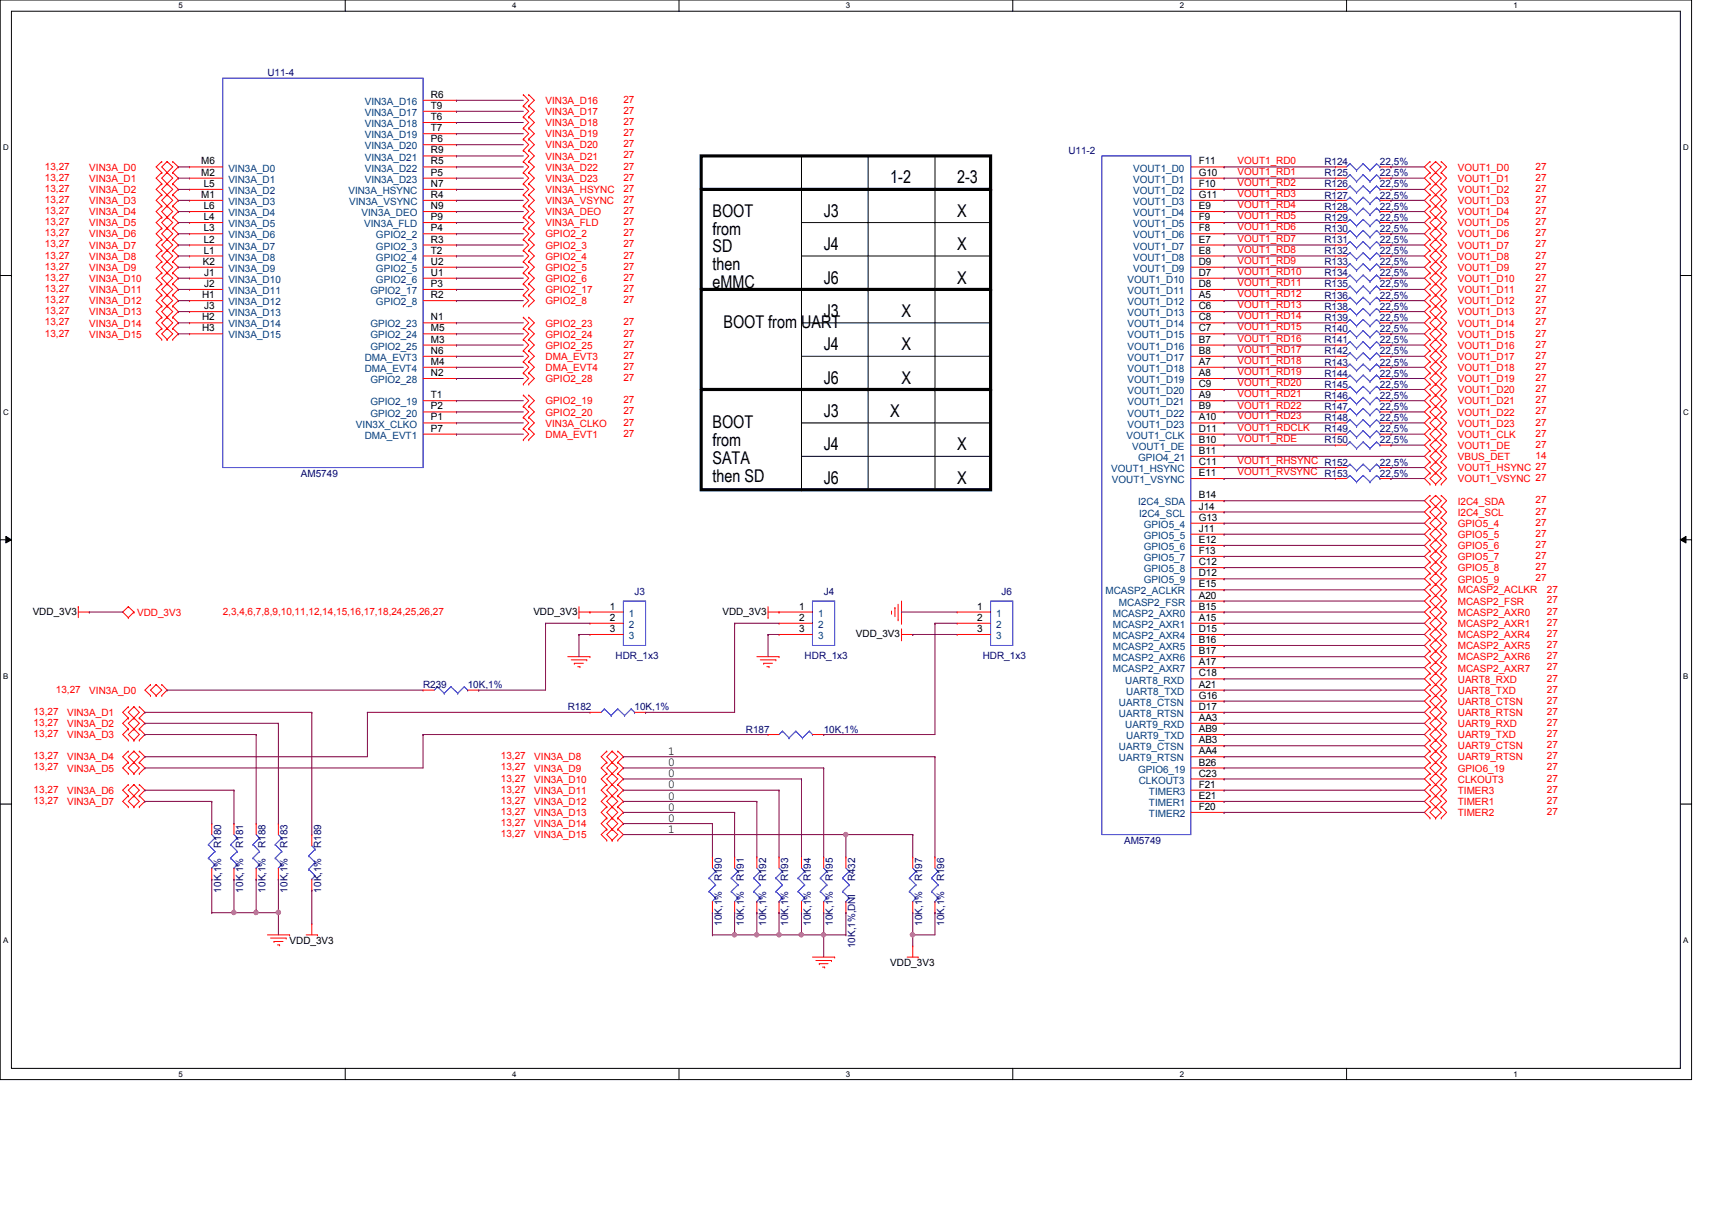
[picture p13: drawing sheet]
<svg xmlns="http://www.w3.org/2000/svg" width="297mm" height="210mm" viewBox="0 0 297 210" stroke-linecap="round" stroke-linejoin="round" font-family="sans-serif">
<defs><g id="words">
<g font-size="3">
<text x="154.5" y="31.8">1-2</text>
<text x="166.1" y="31.8">2-3</text>
<text x="123.6" y="37.6">BOOT</text>
<text x="123.6" y="40.7">from</text>
<text x="142.9" y="37.6">J3</text>
<text x="166.1" y="37.6">X</text>
<text x="123.6" y="43.8">SD</text>
<text x="123.6" y="46.9">then</text>
<text x="142.9" y="43.4">J4</text>
<text x="166.1" y="43.4">X</text>
<text x="123.6" y="50">eMMC</text>
<text x="142.9" y="49.2">J6</text>
<text x="166.1" y="49.2">X</text>
<text x="125.5" y="56.9">BOOT from UART</text>
<text x="142.9" y="55">J3</text>
<text x="156.4" y="55">X</text>
<text x="142.9" y="60.7">J4</text>
<text x="156.4" y="60.7">X</text>
<text x="142.9" y="66.5">J6</text>
<text x="156.4" y="66.5">X</text>
<text x="123.6" y="74.3">BOOT</text>
<text x="123.6" y="77.4">from</text>
<text x="142.9" y="72.3">J3</text>
<text x="154.5" y="72.3">X</text>
<text x="123.6" y="80.5">SATA</text>
<text x="123.6" y="83.6">then SD</text>
<text x="142.9" y="78.1">J4</text>
<text x="142.9" y="83.9">J6</text>
<text x="166.1" y="78.1">X</text>
<text x="166.1" y="83.9">X</text>
</g>
<g font-size="2.1">
<text x="115.9" y="131">1</text>
<text x="115.9" y="136.8">0</text>
<text x="115.9" y="132.9">0</text>
<text x="115.9" y="134.9">0</text>
<text x="115.9" y="142.6">0</text>
<text x="115.9" y="140.7">0</text>
<text x="115.9" y="138.7">0</text>
<text x="115.9" y="144.5">1</text>
</g>
<g font-size="1.7" fill="#000080">
<text x="46.4" y="13.2">U11-4</text>
<text x="185.4" y="26.7">U11-2</text>
<text x="229.8" y="28.7">R124</text>
<text x="239.4" y="28.7">22,5%</text>
<text x="229.8" y="30.6">R125</text>
<text x="229.8" y="32.5">R126</text>
<text x="229.8" y="34.5">R127</text>
<text x="239.4" y="30.6">22,5%</text>
<text x="239.4" y="32.5">22,5%</text>
<text x="239.4" y="34.5">22,5%</text>
<text x="229.8" y="36.4">R128</text>
<text x="229.8" y="38.3">R129</text>
<text x="229.8" y="40.2">R130</text>
<text x="239.4" y="36.4">22,5%</text>
<text x="239.4" y="38.3">22,5%</text>
<text x="239.4" y="40.2">22,5%</text>
<text x="229.8" y="42.2">R131</text>
<text x="229.8" y="44.1">R132</text>
<text x="229.8" y="46">R133</text>
<text x="229.8" y="48">R134</text>
<text x="239.4" y="42.2">22,5%</text>
<text x="239.4" y="44.1">22,5%</text>
<text x="239.4" y="46">22,5%</text>
<text x="239.4" y="48">22,5%</text>
<text x="229.8" y="51.8">R136</text>
<text x="229.8" y="53.8">R138</text>
<text x="229.8" y="49.9">R135</text>
<text x="239.4" y="51.8">22,5%</text>
<text x="239.4" y="53.8">22,5%</text>
<text x="239.4" y="49.9">22,5%</text>
<text x="229.8" y="55.7">R139</text>
<text x="229.8" y="57.6">R140</text>
<text x="229.8" y="59.5">R141</text>
<text x="239.4" y="55.7">22,5%</text>
<text x="239.4" y="57.6">22,5%</text>
<text x="239.4" y="59.5">22,5%</text>
<text x="229.8" y="63.4">R143</text>
<text x="229.8" y="65.3">R144</text>
<text x="229.8" y="61.5">R142</text>
<text x="239.4" y="63.4">22,5%</text>
<text x="239.4" y="65.3">22,5%</text>
<text x="239.4" y="61.5">22,5%</text>
<text x="229.8" y="67.3">R145</text>
<text x="229.8" y="69.2">R146</text>
<text x="229.8" y="71.1">R147</text>
<text x="239.4" y="67.3">22,5%</text>
<text x="239.4" y="69.2">22,5%</text>
<text x="239.4" y="71.1">22,5%</text>
<text x="229.8" y="75">R149</text>
<text x="229.8" y="76.9">R150</text>
<text x="229.8" y="73.1">R148</text>
<text x="239.4" y="75">22,5%</text>
<text x="239.4" y="76.9">22,5%</text>
<text x="239.4" y="73.1">22,5%</text>
<text x="52.2" y="82.7">AM5749</text>
<text x="239.4" y="80.8">22,5%</text>
<text x="239.4" y="82.7">22,5%</text>
<text x="110.1" y="103.2">J3</text>
<text x="142.9" y="103.2">J4</text>
<text x="173.8" y="103.2">J6</text>
<text x="73.4" y="119.4">R239</text>
<text x="81.1" y="119.4">10K,1%</text>
<text x="106.8" y="114.3">HDR_1x3</text>
<text x="139.6" y="114.3">HDR_1x3</text>
<text x="170.5" y="114.3">HDR_1x3</text>
<text x="98.5" y="123.2">R182</text>
<text x="110.1" y="123.2">10K,1%</text>
<text x="129.4" y="127.1">R187</text>
<text x="142.9" y="127.1">10K,1%</text>
<text x="38.4" y="147.1" transform="rotate(-90 38.4 147.1)">R180</text>
<text x="42.2" y="147.1" transform="rotate(-90 42.2 147.1)">R181</text>
<text x="46.1" y="147.1" transform="rotate(-90 46.1 147.1)">R188</text>
<text x="49.9" y="147.1" transform="rotate(-90 49.9 147.1)">R183</text>
<text x="55.7" y="147.1" transform="rotate(-90 55.7 147.1)">R189</text>
<text x="195" y="146.4">AM5749</text>
<text x="38.4" y="154.9" transform="rotate(-90 38.4 154.9)">10K,1%</text>
<text x="42.2" y="154.9" transform="rotate(-90 42.2 154.9)">10K,1%</text>
<text x="46.1" y="154.9" transform="rotate(-90 46.1 154.9)">10K,1%</text>
<text x="49.9" y="154.9" transform="rotate(-90 49.9 154.9)">10K,1%</text>
<text x="55.7" y="154.9" transform="rotate(-90 55.7 154.9)">10K,1%</text>
<text x="125.2" y="152.9" transform="rotate(-90 125.2 152.9)">R190</text>
<text x="129.1" y="152.9" transform="rotate(-90 129.1 152.9)">R191</text>
<text x="132.9" y="152.9" transform="rotate(-90 132.9 152.9)">R192</text>
<text x="136.8" y="152.9" transform="rotate(-90 136.8 152.9)">R193</text>
<text x="140.7" y="152.9" transform="rotate(-90 140.7 152.9)">R194</text>
<text x="144.5" y="152.9" transform="rotate(-90 144.5 152.9)">R195</text>
<text x="148.4" y="152.9" transform="rotate(-90 148.4 152.9)">R432</text>
<text x="160" y="152.9" transform="rotate(-90 160 152.9)">R197</text>
<text x="163.8" y="152.9" transform="rotate(-90 163.8 152.9)">R196</text>
<text x="125.2" y="160.6" transform="rotate(-90 125.2 160.6)">10K,1%</text>
<text x="129.1" y="160.6" transform="rotate(-90 129.1 160.6)">10K,1%</text>
<text x="132.9" y="160.6" transform="rotate(-90 132.9 160.6)">10K,1%</text>
<text x="136.8" y="160.6" transform="rotate(-90 136.8 160.6)">10K,1%</text>
<text x="140.7" y="160.6" transform="rotate(-90 140.7 160.6)">10K,1%</text>
<text x="144.5" y="160.6" transform="rotate(-90 144.5 160.6)">10K,1%</text>
<text x="160" y="160.6" transform="rotate(-90 160 160.6)">10K,1%</text>
<text x="163.8" y="160.6" transform="rotate(-90 163.8 160.6)">10K,1%</text>
<text x="148.4" y="164.5" transform="rotate(-90 148.4 164.5)">10K,1%,DNI</text>
</g>
<g font-size="1.7">
<text x="74.8" y="17">R6</text>
<text x="74.8" y="20.8">T6</text>
<text x="74.8" y="18.9">T9</text>
<text x="74.8" y="22.8">T7</text>
<text x="34.9" y="28.5">M6</text>
<text x="74.8" y="26.6">R9</text>
<text x="74.8" y="24.7">P6</text>
<text x="74.8" y="28.5">R5</text>
<text x="208" y="28.5">F11</text>
<text x="34.9" y="34.3">M1</text>
<text x="34.9" y="30.5">M2</text>
<text x="35.3" y="32.4">L5</text>
<text x="74.8" y="30.5">P5</text>
<text x="74.8" y="34.3">R4</text>
<text x="74.8" y="32.4">N7</text>
<text x="208" y="30.5">G10</text>
<text x="208" y="32.4">F10</text>
<text x="208" y="34.3">G11</text>
<text x="35.3" y="36.3">L6</text>
<text x="35.3" y="38.2">L4</text>
<text x="35.3" y="40.1">L3</text>
<text x="74.8" y="40.1">P4</text>
<text x="74.8" y="38.2">P9</text>
<text x="74.8" y="36.3">N9</text>
<text x="208" y="38.2">F9</text>
<text x="208" y="36.3">E9</text>
<text x="208" y="40.1">F8</text>
<text x="35.2" y="45.9">K2</text>
<text x="35.3" y="42.1">L2</text>
<text x="35.3" y="44">L1</text>
<text x="35.4" y="47.8">J1</text>
<text x="74.8" y="44">T2</text>
<text x="74.8" y="47.8">U1</text>
<text x="74.8" y="42.1">R3</text>
<text x="74.8" y="45.9">U2</text>
<text x="208" y="47.8">D7</text>
<text x="208" y="44">E8</text>
<text x="208" y="42.1">E7</text>
<text x="208" y="45.9">D9</text>
<text x="35" y="51.7">H1</text>
<text x="35.4" y="53.6">J3</text>
<text x="35.4" y="49.8">J2</text>
<text x="74.8" y="49.8">P3</text>
<text x="74.8" y="51.7">R2</text>
<text x="208" y="51.7">A5</text>
<text x="208" y="49.8">D8</text>
<text x="208" y="53.6">C6</text>
<text x="35" y="57.5">H3</text>
<text x="35" y="55.6">H2</text>
<text x="74.8" y="57.5">M5</text>
<text x="74.8" y="55.6">N1</text>
<text x="74.8" y="59.4">M3</text>
<text x="208" y="57.5">C7</text>
<text x="208" y="55.6">C8</text>
<text x="208" y="59.4">B7</text>
<text x="74.8" y="65.2">N2</text>
<text x="74.8" y="63.3">M4</text>
<text x="74.8" y="61.4">N6</text>
<text x="208" y="61.4">B8</text>
<text x="208" y="63.3">A7</text>
<text x="208" y="65.2">A8</text>
<text x="74.8" y="71">P2</text>
<text x="74.8" y="69.1">T1</text>
<text x="208" y="67.1">C9</text>
<text x="208" y="69.1">A9</text>
<text x="208" y="71">B9</text>
<text x="74.8" y="72.9">P1</text>
<text x="74.8" y="74.9">P7</text>
<text x="208" y="72.9">A10</text>
<text x="208" y="76.8">B10</text>
<text x="208" y="74.9">D11</text>
<text x="208" y="78.7">B11</text>
<text x="208" y="82.6">E11</text>
<text x="208" y="80.7">C11</text>
<text x="208" y="86.4">B14</text>
<text x="208" y="88.4">J14</text>
<text x="208" y="90.3">G13</text>
<text x="208" y="92.2">J11</text>
<text x="208" y="94.2">E12</text>
<text x="208" y="96.1">F13</text>
<text x="208" y="98">C12</text>
<text x="208" y="100">D12</text>
<text x="208" y="101.9">E15</text>
<text x="5.7" y="106.6">VDD_3V3</text>
<text x="92.5" y="106.6">VDD_3V3</text>
<text x="105.8" y="105.7">1</text>
<text x="105.8" y="107.7">2</text>
<text x="125.3" y="106.6">VDD_3V3</text>
<text x="138.6" y="105.7">1</text>
<text x="138.6" y="107.7">2</text>
<text x="169.5" y="105.7">1</text>
<text x="169.5" y="107.7">2</text>
<text x="208" y="103.8">A20</text>
<text x="208" y="105.7">B15</text>
<text x="208" y="107.7">A15</text>
<text x="105.8" y="109.6">3</text>
<text x="138.6" y="109.6">3</text>
<text x="148.5" y="110.5">VDD_3V3</text>
<text x="169.5" y="109.6">3</text>
<text x="208" y="109.6">D15</text>
<text x="208" y="111.5">B16</text>
<text x="208" y="113.5">B17</text>
<text x="208" y="115.4">A17</text>
<text x="208" y="117.3">C18</text>
<text x="208" y="119.3">A21</text>
<text x="208" y="121.2">G16</text>
<text x="208" y="123.1">D17</text>
<text x="208" y="125.1">AA3</text>
<text x="208" y="127">AB9</text>
<text x="208" y="128.9">AB3</text>
<text x="208" y="130.9">AA4</text>
<text x="208" y="136.7">F21</text>
<text x="208" y="134.7">C23</text>
<text x="208" y="132.8">B26</text>
<text x="208" y="138.6">E21</text>
<text x="208" y="140.5">F20</text>
<text x="50.2" y="163.8">VDD_3V3</text>
<text x="154.5" y="167.6">VDD_3V3</text>
</g>
<g font-size="1.7" fill="#f00">
<text x="108.2" y="17.8">27</text>
<text x="94.7" y="18">VIN3A_D16</text>
<text x="94.7" y="20">VIN3A_D17</text>
<text x="94.7" y="21.9">VIN3A_D18</text>
<text x="94.7" y="23.8">VIN3A_D19</text>
<text x="108.2" y="19.8">27</text>
<text x="108.2" y="21.7">27</text>
<text x="108.2" y="23.6">27</text>
<text x="7.8" y="29.4">13,27</text>
<text x="15.5" y="29.6">VIN3A_D0</text>
<text x="94.7" y="25.7">VIN3A_D20</text>
<text x="94.7" y="27.7">VIN3A_D21</text>
<text x="94.7" y="29.6">VIN3A_D22</text>
<text x="108.2" y="25.6">27</text>
<text x="108.2" y="27.5">27</text>
<text x="108.2" y="29.4">27</text>
<text x="214.7" y="28.4">VOUT1_RD0</text>
<text x="252.9" y="29.6">VOUT1_D0</text>
<text x="266.4" y="29.4">27</text>
<text x="7.8" y="31.4">13,27</text>
<text x="7.8" y="33.3">13,27</text>
<text x="7.8" y="35.2">13,27</text>
<text x="15.5" y="31.5">VIN3A_D1</text>
<text x="15.5" y="33.5">VIN3A_D2</text>
<text x="15.5" y="35.4">VIN3A_D3</text>
<text x="94.7" y="31.5">VIN3A_D23</text>
<text x="94.7" y="33.5">VIN3A_HSYNC</text>
<text x="94.7" y="35.4">VIN3A_VSYNC</text>
<text x="108.2" y="31.4">27</text>
<text x="108.2" y="33.3">27</text>
<text x="108.2" y="35.2">27</text>
<text x="214.7" y="30.3">VOUT1_RD1</text>
<text x="214.7" y="34.2">VOUT1_RD3</text>
<text x="214.7" y="32.3">VOUT1_RD2</text>
<text x="252.9" y="31.5">VOUT1_D1</text>
<text x="252.9" y="35.4">VOUT1_D3</text>
<text x="252.9" y="33.5">VOUT1_D2</text>
<text x="266.4" y="31.4">27</text>
<text x="266.4" y="35.2">27</text>
<text x="266.4" y="33.3">27</text>
<text x="7.8" y="37.1">13,27</text>
<text x="7.8" y="39.1">13,27</text>
<text x="7.8" y="41">13,27</text>
<text x="15.5" y="37.3">VIN3A_D4</text>
<text x="15.5" y="39.3">VIN3A_D5</text>
<text x="15.5" y="41.2">VIN3A_D6</text>
<text x="94.7" y="37.3">VIN3A_DEO</text>
<text x="94.7" y="39.3">VIN3A_FLD</text>
<text x="94.7" y="41.2">GPIO2_2</text>
<text x="108.2" y="37.1">27</text>
<text x="108.2" y="39.1">27</text>
<text x="108.2" y="41">27</text>
<text x="214.7" y="38">VOUT1_RD5</text>
<text x="214.7" y="36.1">VOUT1_RD4</text>
<text x="214.7" y="41.9">VOUT1_RD7</text>
<text x="214.7" y="40">VOUT1_RD6</text>
<text x="252.9" y="39.3">VOUT1_D5</text>
<text x="252.9" y="37.3">VOUT1_D4</text>
<text x="252.9" y="41.2">VOUT1_D6</text>
<text x="266.4" y="39.1">27</text>
<text x="266.4" y="37.1">27</text>
<text x="266.4" y="41">27</text>
<text x="7.8" y="42.9">13,27</text>
<text x="7.8" y="44.9">13,27</text>
<text x="7.8" y="46.8">13,27</text>
<text x="15.5" y="43.1">VIN3A_D7</text>
<text x="15.5" y="45">VIN3A_D8</text>
<text x="15.5" y="47">VIN3A_D9</text>
<text x="94.7" y="43.1">GPIO2_3</text>
<text x="94.7" y="45">GPIO2_4</text>
<text x="94.7" y="47">GPIO2_5</text>
<text x="108.2" y="42.9">27</text>
<text x="108.2" y="44.9">27</text>
<text x="108.2" y="46.8">27</text>
<text x="214.7" y="45.8">VOUT1_RD9</text>
<text x="214.7" y="43.8">VOUT1_RD8</text>
<text x="214.7" y="47.7">VOUT1_RD10</text>
<text x="252.9" y="43.1">VOUT1_D7</text>
<text x="252.9" y="47">VOUT1_D9</text>
<text x="252.9" y="45">VOUT1_D8</text>
<text x="266.4" y="42.9">27</text>
<text x="266.4" y="46.8">27</text>
<text x="266.4" y="44.9">27</text>
<text x="7.8" y="48.7">13,27</text>
<text x="7.8" y="50.7">13,27</text>
<text x="7.8" y="52.6">13,27</text>
<text x="15.5" y="48.9">VIN3A_D10</text>
<text x="15.5" y="50.8">VIN3A_D11</text>
<text x="15.5" y="52.8">VIN3A_D12</text>
<text x="94.7" y="48.9">GPIO2_6</text>
<text x="94.7" y="50.8">GPIO2_17</text>
<text x="94.7" y="52.8">GPIO2_8</text>
<text x="108.2" y="48.7">27</text>
<text x="108.2" y="50.7">27</text>
<text x="108.2" y="52.6">27</text>
<text x="214.7" y="49.6">VOUT1_RD11</text>
<text x="214.7" y="53.5">VOUT1_RD13</text>
<text x="214.7" y="51.6">VOUT1_RD12</text>
<text x="252.9" y="50.8">VOUT1_D11</text>
<text x="252.9" y="48.9">VOUT1_D10</text>
<text x="252.9" y="52.8">VOUT1_D12</text>
<text x="266.4" y="50.7">27</text>
<text x="266.4" y="48.7">27</text>
<text x="266.4" y="52.6">27</text>
<text x="7.8" y="54.5">13,27</text>
<text x="7.8" y="56.4">13,27</text>
<text x="7.8" y="58.4">13,27</text>
<text x="15.5" y="54.7">VIN3A_D13</text>
<text x="15.5" y="56.6">VIN3A_D14</text>
<text x="15.5" y="58.6">VIN3A_D15</text>
<text x="94.7" y="56.6">GPIO2_23</text>
<text x="94.7" y="58.6">GPIO2_24</text>
<text x="108.2" y="56.4">27</text>
<text x="108.2" y="58.4">27</text>
<text x="214.7" y="57.3">VOUT1_RD15</text>
<text x="214.7" y="55.4">VOUT1_RD14</text>
<text x="214.7" y="59.3">VOUT1_RD16</text>
<text x="252.9" y="54.7">VOUT1_D13</text>
<text x="252.9" y="58.6">VOUT1_D15</text>
<text x="252.9" y="56.6">VOUT1_D14</text>
<text x="266.4" y="54.5">27</text>
<text x="266.4" y="58.4">27</text>
<text x="266.4" y="56.4">27</text>
<text x="94.7" y="60.5">GPIO2_25</text>
<text x="94.7" y="62.4">DMA_EVT3</text>
<text x="94.7" y="64.3">DMA_EVT4</text>
<text x="108.2" y="60.3">27</text>
<text x="108.2" y="62.2">27</text>
<text x="108.2" y="64.2">27</text>
<text x="214.7" y="61.2">VOUT1_RD17</text>
<text x="214.7" y="65.1">VOUT1_RD19</text>
<text x="214.7" y="63.1">VOUT1_RD18</text>
<text x="252.9" y="62.4">VOUT1_D17</text>
<text x="252.9" y="60.5">VOUT1_D16</text>
<text x="252.9" y="64.3">VOUT1_D18</text>
<text x="266.4" y="62.2">27</text>
<text x="266.4" y="60.3">27</text>
<text x="266.4" y="64.2">27</text>
<text x="94.7" y="66.3">GPIO2_28</text>
<text x="94.7" y="70.1">GPIO2_19</text>
<text x="108.2" y="66.1">27</text>
<text x="108.2" y="70">27</text>
<text x="108.2" y="71.9">27</text>
<text x="214.7" y="68.9">VOUT1_RD21</text>
<text x="214.7" y="67">VOUT1_RD20</text>
<text x="214.7" y="70.9">VOUT1_RD22</text>
<text x="252.9" y="66.3">VOUT1_D19</text>
<text x="252.9" y="70.1">VOUT1_D21</text>
<text x="252.9" y="68.2">VOUT1_D20</text>
<text x="266.4" y="66.1">27</text>
<text x="266.4" y="70">27</text>
<text x="266.4" y="68">27</text>
<text x="266.4" y="71.9">27</text>
<text x="94.7" y="72.1">GPIO2_20</text>
<text x="94.7" y="74">VIN3A_CLKO</text>
<text x="94.7" y="75.9">DMA_EVT1</text>
<text x="108.2" y="73.8">27</text>
<text x="108.2" y="75.7">27</text>
<text x="214.7" y="74.7">VOUT1_RDCLK</text>
<text x="214.7" y="76.6">VOUT1_RDE</text>
<text x="214.7" y="72.8">VOUT1_RD23</text>
<text x="252.9" y="74">VOUT1_D23</text>
<text x="252.9" y="75.9">VOUT1_CLK</text>
<text x="252.9" y="72.1">VOUT1_D22</text>
<text x="252.9" y="77.9">VOUT1_DE</text>
<text x="266.4" y="73.8">27</text>
<text x="266.4" y="75.7">27</text>
<text x="266.4" y="77.7">27</text>
<text x="214.7" y="80.5">VOUT1_RHSYNC R152</text>
<text x="214.7" y="82.4">VOUT1_RVSYNC R153</text>
<text x="252.9" y="79.8">VBUS_DET</text>
<text x="252.9" y="83.7">VOUT1_VSYNC 27</text>
<text x="252.9" y="81.7">VOUT1_HSYNC 27</text>
<text x="266.4" y="79.6">14</text>
<text x="252.9" y="87.5">I2C4_SDA</text>
<text x="252.9" y="89.5">I2C4_SCL</text>
<text x="266.4" y="87.3">27</text>
<text x="266.4" y="89.3">27</text>
<text x="252.9" y="91.4">GPIO5_4</text>
<text x="252.9" y="93.3">GPIO5_5</text>
<text x="252.9" y="95.2">GPIO5_6</text>
<text x="266.4" y="91.2">27</text>
<text x="266.4" y="93.1">27</text>
<text x="266.4" y="95">27</text>
<text x="252.9" y="97.2">GPIO5_7</text>
<text x="252.9" y="99.1">GPIO5_8</text>
<text x="252.9" y="101">GPIO5_9</text>
<text x="266.4" y="97">27</text>
<text x="266.4" y="98.9">27</text>
<text x="266.4" y="100.8">27</text>
<text x="23.8" y="106.8">VDD_3V3</text>
<text x="38.6" y="106.6">2,3,4,6,7,8,9,10,11,12,14,15,16,17,18,24,25,26,27</text>
<text x="252.9" y="103">MCASP2_ACLKR</text>
<text x="252.9" y="106.8">MCASP2_AXR0</text>
<text x="252.9" y="104.9">MCASP2_FSR</text>
<text x="268.4" y="102.8">27</text>
<text x="268.4" y="106.6">27</text>
<text x="268.4" y="104.7">27</text>
<text x="252.9" y="108.8">MCASP2_AXR1</text>
<text x="252.9" y="110.7">MCASP2_AXR4</text>
<text x="252.9" y="112.6">MCASP2_AXR5</text>
<text x="268.4" y="108.6">27</text>
<text x="268.4" y="110.5">27</text>
<text x="268.4" y="112.4">27</text>
<text x="252.9" y="114.6">MCASP2_AXR6</text>
<text x="252.9" y="116.5">MCASP2_AXR7</text>
<text x="252.9" y="118.4">UART8_RXD</text>
<text x="268.4" y="114.3">27</text>
<text x="268.4" y="116.3">27</text>
<text x="268.4" y="118.2">27</text>
<text x="5.8" y="125.9">13,27</text>
<text x="5.8" y="124">13,27</text>
<text x="9.7" y="120.1">13,27</text>
<text x="11.6" y="124.2">VIN3A_D1</text>
<text x="15.5" y="120.4">VIN3A_D0</text>
<text x="252.9" y="120.4">UART8_TXD</text>
<text x="252.9" y="122.3">UART8_CTSN</text>
<text x="252.9" y="124.2">UART8_RTSN</text>
<text x="268.4" y="120.1">27</text>
<text x="268.4" y="122.1">27</text>
<text x="268.4" y="124">27</text>
<text x="268.4" y="125.9">27</text>
<text x="5.8" y="127.9">13,27</text>
<text x="5.8" y="131.7">13,27</text>
<text x="11.6" y="128.1">VIN3A_D3</text>
<text x="11.6" y="126.2">VIN3A_D2</text>
<text x="11.6" y="131.9">VIN3A_D4</text>
<text x="86.9" y="131.7">13,27</text>
<text x="92.7" y="131.9">VIN3A_D8</text>
<text x="252.9" y="126.2">UART9_RXD</text>
<text x="252.9" y="128.1">UART9_TXD</text>
<text x="252.9" y="130">UART9_CTSN</text>
<text x="252.9" y="131.9">UART9_RTSN</text>
<text x="268.4" y="127.9">27</text>
<text x="268.4" y="129.8">27</text>
<text x="268.4" y="131.7">27</text>
<text x="5.8" y="137.5">13,27</text>
<text x="5.8" y="133.6">13,27</text>
<text x="11.6" y="137.7">VIN3A_D6</text>
<text x="11.6" y="133.9">VIN3A_D5</text>
<text x="86.9" y="135.6">13,27</text>
<text x="86.9" y="133.6">13,27</text>
<text x="86.9" y="137.5">13,27</text>
<text x="92.7" y="135.8">VIN3A_D10</text>
<text x="92.7" y="133.9">VIN3A_D9</text>
<text x="92.7" y="137.7">VIN3A_D11</text>
<text x="252.9" y="133.9">GPIO6_19</text>
<text x="252.9" y="135.8">CLKOUT3</text>
<text x="252.9" y="137.7">TIMER3</text>
<text x="268.4" y="133.6">27</text>
<text x="268.4" y="135.6">27</text>
<text x="268.4" y="137.5">27</text>
<text x="5.8" y="139.4">13,27</text>
<text x="11.6" y="139.7">VIN3A_D7</text>
<text x="86.9" y="141.4">13,27</text>
<text x="86.9" y="139.4">13,27</text>
<text x="86.9" y="143.3">13,27</text>
<text x="92.7" y="141.6">VIN3A_D13</text>
<text x="92.7" y="139.7">VIN3A_D12</text>
<text x="92.7" y="143.5">VIN3A_D14</text>
<text x="252.9" y="139.7">TIMER1</text>
<text x="252.9" y="141.6">TIMER2</text>
<text x="268.4" y="139.4">27</text>
<text x="268.4" y="141.4">27</text>
<text x="86.9" y="145.2">13,27</text>
<text x="92.7" y="145.5">VIN3A_D15</text>
</g>
<g font-size="1.7" fill="#004080">
<text x="63.3" y="18.2">VIN3A_D16</text>
<text x="63.3" y="22.1">VIN3A_D18</text>
<text x="63.3" y="20.1">VIN3A_D17</text>
<text x="39.6" y="29.8">VIN3A_D0</text>
<text x="63.3" y="27.9">VIN3A_D21</text>
<text x="63.3" y="25.9">VIN3A_D20</text>
<text x="63.3" y="29.8">VIN3A_D22</text>
<text x="63.3" y="24">VIN3A_D19</text>
<text x="196.6" y="29.8">VOUT1_D0</text>
<text x="39.6" y="35.6">VIN3A_D3</text>
<text x="39.6" y="33.7">VIN3A_D2</text>
<text x="39.6" y="31.7">VIN3A_D1</text>
<text x="60.4" y="33.7">VIN3A_HSYNC</text>
<text x="60.6" y="35.6">VIN3A_VSYNC</text>
<text x="63.3" y="31.7">VIN3A_D23</text>
<text x="196.6" y="31.7">VOUT1_D1</text>
<text x="196.6" y="33.7">VOUT1_D2</text>
<text x="196.6" y="35.6">VOUT1_D3</text>
<text x="39.6" y="37.5">VIN3A_D4</text>
<text x="39.6" y="39.4">VIN3A_D5</text>
<text x="39.6" y="41.4">VIN3A_D6</text>
<text x="62.7" y="37.5">VIN3A_DEO</text>
<text x="63.2" y="39.4">VIN3A_FLD</text>
<text x="65.2" y="41.4">GPIO2_2</text>
<text x="196.6" y="39.4">VOUT1_D5</text>
<text x="196.6" y="37.5">VOUT1_D4</text>
<text x="196.6" y="41.4">VOUT1_D6</text>
<text x="39.6" y="47.2">VIN3A_D9</text>
<text x="39.6" y="43.3">VIN3A_D7</text>
<text x="39.6" y="45.2">VIN3A_D8</text>
<text x="65.2" y="45.2">GPIO2_4</text>
<text x="65.2" y="43.3">GPIO2_3</text>
<text x="65.2" y="47.2">GPIO2_5</text>
<text x="196.6" y="45.2">VOUT1_D8</text>
<text x="196.6" y="43.3">VOUT1_D7</text>
<text x="196.6" y="47.2">VOUT1_D9</text>
<text x="39.6" y="53">VIN3A_D12</text>
<text x="39.6" y="51">VIN3A_D11</text>
<text x="39.6" y="49.1">VIN3A_D10</text>
<text x="64.3" y="51">GPIO2_17</text>
<text x="65.2" y="53">GPIO2_8</text>
<text x="65.2" y="49.1">GPIO2_6</text>
<text x="195.6" y="53">VOUT1_D12</text>
<text x="195.6" y="51">VOUT1_D11</text>
<text x="195.6" y="49.1">VOUT1_D10</text>
<text x="39.6" y="54.9">VIN3A_D13</text>
<text x="39.6" y="58.7">VIN3A_D15</text>
<text x="39.6" y="56.8">VIN3A_D14</text>
<text x="64.3" y="58.7">GPIO2_24</text>
<text x="64.3" y="56.8">GPIO2_23</text>
<text x="195.6" y="54.9">VOUT1_D13</text>
<text x="195.6" y="58.7">VOUT1_D15</text>
<text x="195.6" y="56.8">VOUT1_D14</text>
<text x="63.3" y="64.5">DMA_EVT4</text>
<text x="63.3" y="62.6">DMA_EVT3</text>
<text x="64.3" y="60.7">GPIO2_25</text>
<text x="195.6" y="62.6">VOUT1_D17</text>
<text x="195.6" y="64.5">VOUT1_D18</text>
<text x="195.6" y="60.7">VOUT1_D16</text>
<text x="64.3" y="66.5">GPIO2_28</text>
<text x="64.3" y="70.3">GPIO2_19</text>
<text x="195.6" y="68.4">VOUT1_D20</text>
<text x="195.6" y="70.3">VOUT1_D21</text>
<text x="195.6" y="66.5">VOUT1_D19</text>
<text x="61.8" y="74.2">VIN3X_CLKO</text>
<text x="63.3" y="76.1">DMA_EVT1</text>
<text x="64.3" y="72.3">GPIO2_20</text>
<text x="195.4" y="76.1">VOUT1_CLK</text>
<text x="195.6" y="74.2">VOUT1_D23</text>
<text x="195.6" y="72.3">VOUT1_D22</text>
<text x="192.8" y="81.9">VOUT1_HSYNC</text>
<text x="192.9" y="83.8">VOUT1_VSYNC</text>
<text x="196.4" y="78">VOUT1_DE</text>
<text x="197.5" y="80">GPIO4_21</text>
<text x="197.5" y="87.7">I2C4_SDA</text>
<text x="197.7" y="89.6">I2C4_SCL</text>
<text x="198.5" y="91.6">GPIO5_4</text>
<text x="198.5" y="93.5">GPIO5_5</text>
<text x="198.5" y="95.4">GPIO5_6</text>
<text x="198.5" y="97.3">GPIO5_7</text>
<text x="198.5" y="99.3">GPIO5_8</text>
<text x="198.5" y="101.2">GPIO5_9</text>
<text x="109.1" y="107">1</text>
<text x="141.9" y="107">1</text>
<text x="172.8" y="107">1</text>
<text x="191.8" y="103.1">MCASP2_ACLKR</text>
<text x="193.1" y="107">MCASP2_AXR0</text>
<text x="194.1" y="105.1">MCASP2_FSR</text>
<text x="109.1" y="108.9">2</text>
<text x="109.1" y="110.9">3</text>
<text x="141.9" y="108.9">2</text>
<text x="141.9" y="110.9">3</text>
<text x="172.8" y="108.9">2</text>
<text x="172.8" y="110.9">3</text>
<text x="193.1" y="108.9">MCASP2_AXR1</text>
<text x="193.1" y="110.9">MCASP2_AXR4</text>
<text x="193.1" y="112.8">MCASP2_AXR5</text>
<text x="193.1" y="114.7">MCASP2_AXR6</text>
<text x="193.1" y="116.6">MCASP2_AXR7</text>
<text x="195.2" y="118.6">UART8_RXD</text>
<text x="194.1" y="122.4">UART8_CTSN</text>
<text x="194.1" y="124.4">UART8_RTSN</text>
<text x="195.4" y="120.5">UART8_TXD</text>
<text x="194.1" y="130.2">UART9_CTSN</text>
<text x="195.2" y="126.3">UART9_RXD</text>
<text x="195.4" y="128.2">UART9_TXD</text>
<text x="194.1" y="132.1">UART9_RTSN</text>
<text x="197.5" y="134">GPIO6_19</text>
<text x="197.6" y="135.9">CLKOUT3</text>
<text x="199.3" y="137.9">TIMER3</text>
<text x="199.3" y="139.8">TIMER1</text>
<text x="199.3" y="141.7">TIMER2</text>
</g>
<g font-size="1.4">
<text x="30.9" y="1.4">5</text>
<text x="88.9" y="1.4">4</text>
<text x="146.8" y="1.4">3</text>
<text x="204.7" y="1.4">2</text>
<text x="262.6" y="1.4">1</text>
<text x=".5" y="26.1">D</text>
<text x="292.1" y="26.1">D</text>
<text x=".5" y="71.9">C</text>
<text x="292.1" y="71.9">C</text>
<text x=".5" y="117.8">B</text>
<text x="292.1" y="117.8">B</text>
<text x=".5" y="163.6">A</text>
<text x="292.1" y="163.6">A</text>
<text x="30.9" y="186.8">5</text>
<text x="88.9" y="186.8">4</text>
<text x="146.8" y="186.8">3</text>
<text x="204.7" y="186.8">2</text>
<text x="262.6" y="186.8">1</text>
</g>
</g></defs>
<path d="M0 0h293.5v187.3h-293.5zM2 1.9h289.5v183.4h-289.5z" fill="none" stroke="#000" stroke-width=".17"/>
<g fill="#fff">
<path d="M30.9 .2h.8v1.5h-.8z"/>
<path d="M30.9 185.5h.8v1.6h-.8z"/>
</g>
<path d="M59.9 0v1.9M59.9 185.3v2" fill="none" stroke="#000" stroke-width=".17"/>
<g fill="#fff">
<path d="M88.9 .2h.7v1.5h-.7z"/>
<path d="M88.9 185.5h.7v1.6h-.7z"/>
</g>
<path d="M117.8 0v1.9M117.8 185.3v2" fill="none" stroke="#000" stroke-width=".17"/>
<g fill="#fff">
<path d="M146.8 .2h.7v1.5h-.7z"/>
<path d="M146.8 185.5h.7v1.6h-.7z"/>
</g>
<path d="M175.7 0v1.9M175.7 185.3v2" fill="none" stroke="#000" stroke-width=".17"/>
<g fill="#fff">
<path d="M204.7 .2h.7v1.5h-.7z"/>
<path d="M204.7 185.5h.7v1.6h-.7z"/>
</g>
<path d="M233.6 0v1.9M233.6 185.3v2" fill="none" stroke="#000" stroke-width=".17"/>
<g fill="#fff">
<path d="M262.6 .2h.8v1.5h-.8z"/>
<path d="M262.6 185.5h.8v1.6h-.8z"/>
<path d="M.5 24.8h1v1.6h-1z"/>
<path d="M292.1 24.8h.9v1.6h-.9z"/>
<path d="M.5 70.7h1v1.5h-1z"/>
<path d="M292.1 70.7h.9v1.5h-.9z"/>
</g>
<path d="M0 47.8h2M291.5 47.8h2" fill="none" stroke="#000" stroke-width=".17"/>
<g fill="#fff">
<path d="M.5 116.5h.9v1.6h-.9z"/>
<path d="M292.1 116.5h.8v1.6h-.8z"/>
</g>
<path d="M0 93.6h2M1 93l1 .6-1 .6zM291.5 93.6l1-.6v1.2zM291.5 93.6h2" fill="none" stroke="#000" stroke-width=".17"/>
<path d="M1 93l1 .6-1 .6zM291.5 93.6l1-.6v1.2z" fill="#000"/>
<g fill="#fff">
<path d="M.5 162.4h.9v1.5h-.9z"/>
<path d="M292.1 162.4h.8v1.5h-.8z"/>
</g>
<g fill="none" stroke="#000" stroke-width=".17">
<path d="M139.1 27.1v57.9M139.1 38.6h32.8M150.6 27.1v57.9M162.2 27.1v57.9M171.9 38.6h.1M139.1 44.4h32.8M139.1 56h32.8M171.9 44.4h.1M171.9 56h.1M139.1 61.8h32.8M139.1 73.4h32.8M139.1 79.2h32.8"/>
<path d="M171.9 61.8h.1M171.9 73.4h.1M171.9 79.2h.1M139.1 85h.1M150.6 85h.1M162.2 85h.1M0 139.5h2M291.5 139.5h2"/>
</g>
<path d="M121.7 27.1h50.2v57.9h-50.2zM121.7 32.9h50.2M121.7 50.2h50.2M121.7 67.6h50.2" fill="none" stroke="#000" stroke-width=".55"/>
<g fill="#000">
<circle cx="171.9" cy="32.9" r=".28"/>
<circle cx="171.9" cy="50.2" r=".28"/>
<circle cx="171.9" cy="67.6" r=".28"/>
</g>
<g fill="none" stroke="#f00" stroke-width=".17">
<path d="M73.4 17.4h5.8M73.4 19.3h5.8M79.2 17.4h.1M79.2 19.3h.1M90.8 16.4h.1M90.8 18.4h.1M90.8 16.4l.9 1-.9 1M90.8 18.4l.9 .9-.9 1M91.7 16.4h.1M91.7 18.4h.1M91.7 16.4l1 1-1 1M91.7 18.4l1 .9-1 1"/>
<path d="M28.1 28h.1M28.1 29.9h.1M28.1 31.9h.1M28.1 33.8h.1M28.1 35.7h.1M28.1 37.7h.1M28.1 39.6h.1M28.1 28l-1 1 1 .9M28.1 29.9l-1 1 1 1M28.1 33.8l-1 1 1 .9M28.1 31.9l-1 1 1 .9M28.1 35.7l-1 1 1 1"/>
<path d="M28.1 39.6l-1 1 1 .9M28.1 37.7l-1 .9 1 1M29 29.9h.1M29 28h.1M29 31.9h.1M29 33.8h.1M29 35.7h.1M29 37.7h.1M29 39.6h.1M29 28l-.9 1 .9 .9M29 28l1 1-1 .9M29 29.9l-.9 1 .9 1"/>
<path d="M29 29.9l1 1-1 1M29 31.9l-.9 1 1.9 1.9-1 .9M29 31.9l1 1-1 .9M29 33.8l-.9 1 .9 .9M29 35.7l-.9 1 .9 1M29 35.7l1 1-1.9 1.9 .9 1M29 37.7l1 .9-1 1M29 39.6l-.9 1 .9 .9M29 39.6l1 1-1 .9M30 28h.1M30 29.9h.1M30 31.9h.1"/>
<path d="M30 33.8h.1M30 35.7h.1M30 37.7h.1M30 39.6h.1M30 28l.9 1-.9 .9M30 33.8l.9 1-.9 .9M30 29.9l.9 1-.9 1M30 31.9l.9 1-.9 .9M30 39.6l.9 1-.9 .9M30 35.7l.9 1-.9 1M30 37.7l.9 .9-.9 1M32.9 34.8h.1"/>
<path d="M32.9 36.7h.1M32.9 32.9h.1M32.9 38.6h.1M32.9 29h.1M32.9 30.9h.1M32.9 29h5.7M32.9 38.6h5.7M32.9 30.9h5.7M32.9 32.9h5.7M32.9 34.8h5.7M32.9 36.7h5.7M73.4 29h5.8"/>
<path d="M73.4 38.6h5.8M73.4 30.9h5.8M73.4 32.9h5.8M73.4 34.8h5.8M73.4 36.7h5.8M73.4 27.1h5.8M73.4 25.1h5.8M73.4 21.3h5.8M73.4 23.2h5.8M79.2 30.9h.1M79.2 27.1h.1M79.2 25.1h.1"/>
<path d="M79.2 38.6h.1M79.2 21.3h.1M79.2 34.8h.1M79.2 29h.1M79.2 36.7h.1M79.2 23.2h.1M79.2 32.9h.1M90.8 20.3h.1M90.8 22.2h.1M90.8 24.1h.1M90.8 26.1h.1M90.8 28h.1"/>
<path d="M90.8 29.9h.1M90.8 31.9h.1M90.8 33.8h.1M90.8 35.7h.1M90.8 37.7h.1M90.8 39.6h.1M90.8 20.3l.9 1-.9 .9M90.8 22.2l.9 1-.9 .9M90.8 24.1l.9 1-.9 1M90.8 26.1l.9 1-.9 .9M90.8 28l.9 1-.9 .9M90.8 29.9l.9 1-.9 1"/>
<path d="M90.8 31.9l.9 1-.9 .9M90.8 33.8l.9 1-.9 .9M90.8 35.7l.9 1-.9 1M90.8 37.7l.9 .9-.9 1M90.8 39.6l.9 1-.9 .9M91.7 20.3h.1M91.7 22.2h.1M91.7 24.1h.1M91.7 26.1h.1M91.7 28h.1M91.7 29.9h.1M91.7 31.9h.1"/>
<path d="M91.7 33.8h.1M91.7 35.7h.1M91.7 37.7h.1M91.7 39.6h.1M91.7 20.3l1 1-1 .9M91.7 22.2l1 1-1 .9M91.7 24.1l1 1-1 1M91.7 26.1l1 1-1 .9M91.7 28l1 1-1 .9M91.7 29.9l1 1-1 1M91.7 31.9l1 1-1 .9M91.7 33.8l1 1-1 .9"/>
<path d="M91.7 35.7l1 1-1 1M91.7 37.7l1 .9-1 1M91.7 39.6l1 1-1 .9M206.6 29h5.8M206.6 38.6h5.8M206.6 30.9h5.8M206.6 32.9h5.8M206.6 34.8h5.8M206.6 36.7h5.8M212.4 29h.1M212.4 38.6h.1M212.4 30.9h.1"/>
<path d="M212.4 32.9h.1M212.4 34.8h.1M212.4 36.7h.1M231.7 36.7h.1M231.7 38.6h.1M231.7 29h.1M231.7 30.9h.1M231.7 32.9h.1M231.7 34.8h.1M231.7 29h1.9M231.7 38.6h1.9M231.7 30.9h1.9"/>
<path d="M231.7 32.9h1.9M231.7 34.8h1.9M231.7 36.7h1.9M239.4 29h1.9M239.4 38.6h1.9M239.4 30.9h1.9M239.4 32.9h1.9M239.4 34.8h1.9M239.4 36.7h1.9M241.3 36.7h.1M241.3 38.6h.1M241.3 29h.1"/>
<path d="M241.3 30.9h.1M241.3 32.9h.1M241.3 34.8h.1M248.1 29.9h.1M248.1 31.9h.1M248.1 33.8h.1M248.1 35.7h.1M248.1 37.7h.1M248.1 39.6h.1M248.1 28h.1M248.1 29.9l-1 1 1 1M248.1 33.8l-1 1 1 .9"/>
<path d="M248.1 37.7l-1 .9 1 1M248.1 28l-1 1 1 .9M248.1 35.7l-1 1 1 1M248.1 31.9l-1 1 1 .9M248.1 39.6l-1 1 1 .9M249.1 31.9h.1M249.1 29.9h.1M249.1 35.7h.1M249.1 33.8h.1M249.1 39.6h.1M249.1 37.7h.1M249.1 28h.1"/>
<path d="M249.1 28l-1 1 2 1.9-2 2 1 .9M249.1 28l1 1-2 1.9 1 1M249.1 33.8l1 1-2 1.9 1 1M249.1 33.8l-1 1 2 1.9-1 1M249.1 37.7l1 .9-2 2 2 1.9-1 .9M249.1 37.7l-1 .9 2 2-2 1.9 1 .9M249.1 31.9l1 1-1 .9M250.1 29.9h.1M250.1 31.9h.1M250.1 33.8h.1M250.1 35.7h.1M250.1 37.7h.1"/>
<path d="M250.1 39.6h.1M250.1 28h.1M250.1 29.9l.9 1-.9 1M250.1 33.8l.9 1-.9 .9M250.1 37.7l.9 .9-.9 1M250.1 28l.9 1-.9 .9M250.1 31.9l.9 1-.9 .9M250.1 35.7l.9 1-.9 1M250.1 39.6l.9 1-.9 .9M28.1 41.5h.1M28.1 43.4h.1M28.1 45.4h.1"/>
<path d="M28.1 47.3h.1M28.1 49.2h.1M28.1 51.2h.1M28.1 53.1h.1M28.1 55h.1M28.1 57h.1M28.1 58.9h.1M28.1 41.5l-1 1 1 .9M28.1 43.4l-1 1 1 1M28.1 45.4l-1 1 1 .9M28.1 49.2l-1 1 1 1M28.1 47.3l-1 1 1 .9"/>
<path d="M28.1 53.1l-1 1 1 .9M28.1 51.2l-1 1 1 .9M28.1 55l-1 1 1 1M28.1 57l-1 .9 1 1M29 41.5h.1M29 43.4h.1M29 45.4h.1M29 47.3h.1M29 49.2h.1M29 51.2h.1M29 53.1h.1M29 55h.1"/>
<path d="M29 57h.1M29 58.9h.1M29 41.5l-.9 1 1.9 1.9-1 1M29 41.5l1 1-1 .9M29 43.4l-.9 1 .9 1M29 45.4l-.9 1 .9 .9M29 45.4l1 1-1.9 1.9 .9 .9M29 47.3l1 1-1 .9M29 49.2l-.9 1 .9 1M29 49.2l1 1-1 1M29 51.2l-.9 1 1.9 1.9-1 .9M29 51.2l1 1-1 .9"/>
<path d="M29 53.1l-.9 1 .9 .9M29 55l-.9 1 .9 1M29 55l1 1-1.9 1.9 .9 1M29 57l1 .9-1 1M30 41.5h.1M30 43.4h.1M30 45.4h.1M30 47.3h.1M30 49.2h.1M30 51.2h.1M30 53.1h.1M30 55h.1"/>
<path d="M30 57h.1M30 58.9h.1M30 43.4l.9 1-.9 1M30 41.5l.9 1-.9 .9M30 49.2l.9 1-.9 1M30 45.4l.9 1-.9 .9M30 47.3l.9 1-.9 .9M30 53.1l.9 1-.9 .9M30 51.2l.9 1-.9 .9M30 55l.9 1-.9 1M30 57l.9 .9-.9 1M32.9 52.2h.1"/>
<path d="M32.9 46.4h.1M32.9 54.1h.1M32.9 50.2h.1M32.9 48.3h.1M32.9 57.9h.1M32.9 40.6h.1M32.9 42.5h.1M32.9 44.4h.1M32.9 56h.1M32.9 52.2h5.7M32.9 50.2h5.7M32.9 54.1h5.7"/>
<path d="M32.9 48.3h5.7M32.9 57.9h5.7M32.9 56h5.7M32.9 44.4h5.7M32.9 42.5h5.7M32.9 40.6h5.7M32.9 46.4h5.7M73.4 52.2h5.8M73.4 50.2h5.8M73.4 48.3h5.8M73.4 57.9h5.8M73.4 56h5.8"/>
<path d="M73.4 59.9h5.8M73.4 44.4h5.8M73.4 42.5h5.8M73.4 40.6h5.8M73.4 46.4h5.8M79.2 40.6h.1M79.2 50.2h.1M79.2 52.2h.1M79.2 44.4h.1M79.2 48.3h.1M79.2 57.9h.1M79.2 56h.1"/>
<path d="M79.2 59.9h.1M79.2 42.5h.1M79.2 46.4h.1M90.8 41.5h.1M90.8 43.4h.1M90.8 45.4h.1M90.8 47.3h.1M90.8 49.2h.1M90.8 51.2h.1M90.8 53.1h.1M90.8 55h.1M90.8 57h.1"/>
<path d="M90.8 58.9h.1M90.8 41.5l.9 1-.9 .9M90.8 43.4l.9 1-.9 1M90.8 45.4l.9 1-.9 .9M90.8 47.3l.9 1-.9 .9M90.8 49.2l.9 1-.9 1M90.8 51.2l.9 1-.9 .9M90.8 55l.9 1-.9 1M90.8 57l.9 .9-.9 1M90.8 58.9l.9 1-.9 .9M91.7 41.5h.1M91.7 43.4h.1"/>
<path d="M91.7 45.4h.1M91.7 47.3h.1M91.7 49.2h.1M91.7 51.2h.1M91.7 53.1h.1M91.7 55h.1M91.7 57h.1M91.7 58.9h.1M91.7 41.5l1 1-1 .9M91.7 43.4l1 1-1 1M91.7 45.4l1 1-1 .9M91.7 47.3l1 1-1 .9"/>
<path d="M91.7 49.2l1 1-1 1M91.7 51.2l1 1-1 .9M91.7 55l1 1-1 1M91.7 58.9l1 1-1 .9M91.7 57l1 .9-1 1M206.6 52.2h5.8M206.6 50.2h5.8M206.6 54.1h5.8M206.6 48.3h5.8M206.6 57.9h5.8M206.6 56h5.8M206.6 59.9h5.8"/>
<path d="M206.6 44.4h5.8M206.6 42.5h5.8M206.6 40.6h5.8M206.6 46.4h5.8M212.4 52.2h.1M212.4 50.2h.1M212.4 54.1h.1M212.4 48.3h.1M212.4 57.9h.1M212.4 56h.1M212.4 59.9h.1M212.4 44.4h.1"/>
<path d="M212.4 42.5h.1M212.4 40.6h.1M212.4 46.4h.1M231.7 40.6h.1M231.7 42.5h.1M231.7 52.2h.1M231.7 54.1h.1M231.7 44.4h.1M231.7 56h.1M231.7 46.4h.1M231.7 57.9h.1M231.7 48.3h.1"/>
<path d="M231.7 59.9h.1M231.7 50.2h.1M231.7 52.2h1.9M231.7 50.2h1.9M231.7 54.1h1.9M231.7 48.3h1.9M231.7 57.9h1.9M231.7 56h1.9M231.7 59.9h1.9M231.7 44.4h1.9M231.7 42.5h1.9M231.7 40.6h1.9"/>
<path d="M231.7 46.4h1.9M239.4 52.2h1.9M239.4 50.2h1.9M239.4 54.1h1.9M239.4 48.3h1.9M239.4 57.9h1.9M239.4 56h1.9M239.4 59.9h1.9M239.4 44.4h1.9M239.4 42.5h1.9M239.4 40.6h1.9M239.4 46.4h1.9"/>
<path d="M241.3 40.6h.1M241.3 42.5h.1M241.3 52.2h.1M241.3 54.1h.1M241.3 44.4h.1M241.3 56h.1M241.3 46.4h.1M241.3 57.9h.1M241.3 48.3h.1M241.3 59.9h.1M241.3 50.2h.1M248.1 41.5h.1"/>
<path d="M248.1 43.4h.1M248.1 45.4h.1M248.1 47.3h.1M248.1 49.2h.1M248.1 51.2h.1M248.1 53.1h.1M248.1 55h.1M248.1 57h.1M248.1 58.9h.1M248.1 45.4l-1 1 1 .9M248.1 41.5l-1 1 1 .9M248.1 49.2l-1 1 1 1"/>
<path d="M248.1 53.1l-1 1 1 .9M248.1 57l-1 .9 1 1M248.1 43.4l-1 1 1 1M248.1 47.3l-1 1 1 .9M248.1 55l-1 1 1 1M248.1 51.2l-1 1 1 .9M248.1 58.9l-1 1 1 .9M249.1 43.4h.1M249.1 41.5h.1M249.1 47.3h.1M249.1 45.4h.1M249.1 51.2h.1"/>
<path d="M249.1 49.2h.1M249.1 55h.1M249.1 53.1h.1M249.1 58.9h.1M249.1 57h.1M249.1 43.4l-1 1 2 2-1 .9M249.1 43.4l1 1-2 2 1 .9M249.1 47.3l-1 1 2 1.9-2 2 1 .9M249.1 47.3l1 1-2 1.9 2 2-1 .9M249.1 53.1l1 1-2 1.9 1 1M249.1 53.1l-1 1 2 1.9-1 1M249.1 57l1 .9-2 2 2 1.9-1 .9"/>
<path d="M249.1 57l-1 .9 2 2-2 1.9 1 .9M250.1 41.5h.1M250.1 43.4h.1M250.1 45.4h.1M250.1 47.3h.1M250.1 49.2h.1M250.1 51.2h.1M250.1 53.1h.1M250.1 55h.1M250.1 57h.1M250.1 58.9h.1M250.1 41.5l.9 1-.9 .9"/>
<path d="M250.1 45.4l.9 1-.9 .9M250.1 49.2l.9 1-.9 1M250.1 53.1l.9 1-.9 .9M250.1 57l.9 .9-.9 1M250.1 43.4l.9 1-.9 1M250.1 47.3l.9 1-.9 .9M250.1 51.2l.9 1-.9 .9M250.1 55l.9 1-.9 1M250.1 58.9l.9 1-.9 .9M73.4 63.7h5.8M73.4 73.4h5.8M73.4 69.5h5.8"/>
<path d="M73.4 61.8h5.8M73.4 65.7h5.8M73.4 75.3h5.8M73.4 71.5h5.8M79.2 71.5h.1M79.2 73.4h.1M79.2 65.7h.1M79.2 69.5h.1M79.2 63.7h.1M79.2 61.8h.1M79.2 75.3h.1M90.8 60.8h.1"/>
<path d="M90.8 62.7h.1M90.8 64.7h.1M90.8 66.6h.1M90.8 68.5h.1M90.8 70.5h.1M90.8 72.4h.1M90.8 74.3h.1M90.8 76.3h.1M90.8 60.8l.9 1-.9 .9M90.8 70.5l.9 1-.9 .9M90.8 62.7l.9 1-.9 1M90.8 64.7l.9 1-.9 .9"/>
<path d="M90.8 68.5l.9 1-.9 1M90.8 72.4l.9 1-.9 .9M90.8 74.3l.9 1-.9 1M91.7 60.8h.1M91.7 62.7h.1M91.7 64.7h.1M91.7 66.6h.1M91.7 68.5h.1M91.7 70.5h.1M91.7 72.4h.1M91.7 74.3h.1M91.7 76.3h.1"/>
<path d="M91.7 62.7l1 1-1 1M91.7 60.8l1 1-1 .9M91.7 64.7l1 1-1 .9M91.7 68.5l1 1-1 1M91.7 70.5l1 1-1 .9M91.7 72.4l1 1-1 .9M91.7 74.3l1 1-1 1M206.6 63.7h5.8M206.6 73.4h5.8M206.6 67.6h5.8M206.6 69.5h5.8M206.6 61.8h5.8"/>
<path d="M206.6 65.7h5.8M206.6 77.2h5.8M206.6 75.3h5.8M206.6 71.5h5.8M206.6 79.2h5.8M212.4 73.4h.1M212.4 67.6h.1M212.4 69.5h.1M212.4 61.8h.1M212.4 63.7h.1M212.4 65.7h.1M212.4 77.2h.1"/>
<path d="M212.4 75.3h.1M212.4 71.5h.1M212.4 79.2h.1M231.7 63.7h.1M231.7 75.3h.1M231.7 65.7h.1M231.7 77.2h.1M231.7 67.6h.1M231.7 69.5h.1M231.7 71.5h.1M231.7 73.4h.1M231.7 61.8h.1"/>
<path d="M231.7 63.7h1.9M231.7 73.4h1.9M231.7 67.6h1.9M231.7 69.5h1.9M231.7 61.8h1.9M231.7 65.7h1.9M231.7 77.2h1.9M231.7 75.3h1.9M231.7 71.5h1.9M239.4 63.7h1.9M239.4 73.4h1.9M239.4 67.6h1.9"/>
<path d="M239.4 69.5h1.9M239.4 61.8h1.9M239.4 65.7h1.9M239.4 77.2h1.9M239.4 75.3h1.9M239.4 71.5h1.9M241.3 63.7h.1M241.3 75.3h.1M241.3 65.7h.1M241.3 77.2h.1M241.3 67.6h.1M241.3 69.5h.1"/>
<path d="M241.3 71.5h.1M241.3 73.4h.1M241.3 61.8h.1M248.1 60.8h.1M248.1 62.7h.1M248.1 64.7h.1M248.1 66.6h.1M248.1 68.5h.1M248.1 70.5h.1M248.1 72.4h.1M248.1 74.3h.1M248.1 76.3h.1"/>
<path d="M248.1 78.2h.1M248.1 64.7l-1 1 1 .9M248.1 60.8l-1 1 1 .9M248.1 68.5l-1 1 1 1M248.1 72.4l-1 1 1 .9M248.1 74.3l-1 1 1 1M248.1 78.2l-1 1 1 .9M248.1 62.7l-1 1 1 1M248.1 66.6l-1 1 1 .9M248.1 70.5l-1 1 1 .9M248.1 76.3l-1 .9 1 1M249.1 62.7h.1"/>
<path d="M249.1 60.8h.1M249.1 66.6h.1M249.1 64.7h.1M249.1 70.5h.1M249.1 68.5h.1M249.1 74.3h.1M249.1 72.4h.1M249.1 76.3h.1M249.1 78.2h.1M249.1 62.7l-1 1 2 2-1 .9M249.1 62.7l1 1-2 2 1 .9M249.1 66.6l-1 1 2 1.9-2 2 1 .9"/>
<path d="M249.1 66.6l1 1-2 1.9 2 2-1 .9M249.1 72.4l1 1-2 1.9 1 1M249.1 72.4l-1 1 2 1.9-1 1M249.1 76.3l-1 .9 2 2-2 1.9 1 .9M249.1 76.3l1 .9-2 2 2 1.9-1 .9M250.1 60.8h.1M250.1 62.7h.1M250.1 64.7h.1M250.1 66.6h.1M250.1 68.5h.1M250.1 70.5h.1M250.1 72.4h.1"/>
<path d="M250.1 74.3h.1M250.1 76.3h.1M250.1 78.2h.1M250.1 60.8l.9 1-.9 .9M250.1 64.7l.9 1-.9 .9M250.1 68.5l.9 1-.9 1M250.1 72.4l.9 1-.9 .9M250.1 74.3l.9 1-.9 1M250.1 70.5l.9 1-.9 .9M250.1 78.2l.9 1-.9 .9M250.1 62.7l.9 1-.9 1M250.1 66.6l.9 1-.9 .9"/>
<path d="M250.1 76.3l.9 .9-.9 1M206.6 83h5.8M206.6 81.1h5.8M206.6 86.9h5.8M206.6 88.8h5.8M206.6 90.8h5.8M206.6 92.7h5.8M206.6 94.6h5.8M206.6 96.5h5.8M206.6 98.5h5.8M212.4 83h.1M212.4 81.1h.1"/>
<path d="M212.4 86.9h.1M212.4 88.8h.1M212.4 90.8h.1M212.4 92.7h.1M212.4 94.6h.1M212.4 96.5h.1M212.4 98.5h.1M231.7 81.1h.1M231.7 83h.1M231.7 83h1.9M231.7 81.1h1.9M239.4 83h1.9"/>
<path d="M239.4 81.1h1.9M241.3 81.1h.1M241.3 83h.1M248.1 80.1h.1M248.1 82h.1M248.1 84h.1M248.1 85.9h.1M248.1 87.8h.1M248.1 89.8h.1M248.1 91.7h.1M248.1 93.6h.1M248.1 95.6h.1"/>
<path d="M248.1 97.5h.1M248.1 99.4h.1M248.1 82l-1 1 1 1M248.1 80.1l-1 1 1 .9M248.1 85.9l-1 1 1 .9M248.1 87.8l-1 1 1 1M248.1 93.6l-1 1 1 1M248.1 89.8l-1 1 1 .9M248.1 91.7l-1 1 1 .9M248.1 95.6l-1 .9 1 1M248.1 97.5l-1 1 1 .9M248.1 99.4l-1 1 1 .9"/>
<path d="M249.1 80.1h.1M249.1 84h.1M249.1 82h.1M249.1 87.8h.1M249.1 85.9h.1M249.1 89.8h.1M249.1 91.7h.1M249.1 93.6h.1M249.1 95.6h.1M249.1 97.5h.1M249.1 99.4h.1M249.1 82l1 1-1 1"/>
<path d="M249.1 82l-1 1 1 1M249.1 85.9l1 1-2 1.9 2 2-1 .9M249.1 85.9l-1 1 2 1.9-2 2 1 .9M249.1 91.7l1 1-2 1.9 1 1M249.1 91.7l-1 1 2 1.9-1 1M249.1 95.6l1 .9-2 2 2 1.9-1 .9M249.1 95.6l-1 .9 2 2-2 1.9 1 .9M250.1 80.1h.1M250.1 82h.1M250.1 84h.1M250.1 85.9h.1M250.1 87.8h.1"/>
<path d="M250.1 89.8h.1M250.1 91.7h.1M250.1 93.6h.1M250.1 95.6h.1M250.1 97.5h.1M250.1 99.4h.1M250.1 82l.9 1-.9 1M250.1 85.9l.9 1-.9 .9M250.1 80.1l.9 1-.9 .9M250.1 87.8l.9 1-.9 1M250.1 89.8l.9 1-.9 .9M250.1 91.7l.9 1-.9 .9"/>
<path d="M250.1 95.6l.9 .9-.9 1M250.1 93.6l.9 1-.9 1M250.1 97.5l.9 1-.9 .9M250.1 99.4l.9 1-.9 .9M13.6 105.2h.1M13.6 106.2h1.9M13.6 105.2v1.9M15.5 106.2h.1M22.3 105.2h.1M22.3 107.1h.1M22.3 105.2l-1 1 1 .9M22.3 105.2l.9 1"/>
<path d="M23.2 106.2h.1M23.2 106.2l-.9 .9M26.1 118.7h.1M26.1 118.7l-1 1 1 .9M27.1 118.7h.1M27.1 118.7l-1 1 1 .9M27.1 118.7l1 1-1 .9M28.1 118.7h.1M28.1 118.7l.9 1-.9 .9M73.4 119.7h.1M73.4 119.7h1.9M81.1 119.7h2"/>
<path d="M83.1 119.7h.1M98.5 113.9h3.9M99.1 114.5h2.7M99.6 115.1h.1M99.6 115.1h1.6M100.2 115.7h.4M100.5 107.1h.1M100.5 106.2h7.7M100.5 105.2v1.9M100.6 115.7h.1M101.8 114.5h.1M102.4 113.9h.1"/>
<path d="M102.4 106.2h.1M102.4 108.1h.1M102.4 110.1h.1M102.4 110.1h5.8M102.4 108.1h5.8M131.3 113.9h3.9M131.9 114.5h2.7M132.5 115.1h.1M132.5 115.1h1.5M133.1 115.7h.3M133.3 107.1h.1M133.3 106.2h7.7"/>
<path d="M133.3 105.2v1.9M133.4 115.7h.1M134.6 114.5h.1M135.2 113.9h.1M135.2 106.2h.1M135.2 108.1h.1M135.2 110.1h.1M135.2 110.1h5.8M135.2 108.1h5.8M154.7 106.4h.1M154.7 106v.4M155.3 105.4h.1"/>
<path d="M155.3 105.4v1.6M155.8 107.5h.1M155.8 104.8v2.7M156.4 111h.1M156.4 108.1h.1M156.4 110.1h2M156.4 104.3v3.8M156.4 109.1v1.9M158.4 110.1h.1M166.1 106.2h.1M166.1 108.1h.1M166.1 110.1h.1"/>
<path d="M166.1 106.2h5.8M166.1 110.1h5.8M166.1 108.1h5.8M206.6 106.2h5.8M206.6 113.9h5.8M206.6 110.1h5.8M206.6 100.4h5.8M206.6 102.3h5.8M206.6 104.3h5.8M206.6 108.1h5.8M206.6 112h5.8M206.6 115.8h5.8"/>
<path d="M206.6 117.8h5.8M206.6 119.7h5.8M212.4 100.4h.1M212.4 102.3h.1M212.4 104.3h.1M212.4 106.2h.1M212.4 108.1h.1M212.4 110.1h.1M212.4 112h.1M212.4 113.9h.1M212.4 115.8h.1M212.4 117.8h.1"/>
<path d="M212.4 119.7h.1M248.1 101.3h.1M248.1 103.3h.1M248.1 105.2h.1M248.1 107.1h.1M248.1 109.1h.1M248.1 111h.1M248.1 112.9h.1M248.1 114.9h.1M248.1 116.8h.1M248.1 118.7h.1M248.1 103.3l-1 1 1 .9"/>
<path d="M248.1 101.3l-1 1 1 1M248.1 105.2l-1 1 1 .9M248.1 107.1l-1 1 1 1M248.1 112.9l-1 1 1 1M248.1 109.1l-1 1 1 .9M248.1 111l-1 1 1 .9M248.1 114.9l-1 .9 1 1M248.1 116.8l-1 1 1 .9M248.1 118.7l-1 1 1 .9M249.1 101.3h.1M249.1 103.3h.1M249.1 107.1h.1"/>
<path d="M249.1 105.2h.1M249.1 109.1h.1M249.1 111h.1M249.1 112.9h.1M249.1 114.9h.1M249.1 116.8h.1M249.1 118.7h.1M249.1 101.3l1 1-2 2 1 .9M249.1 101.3l-1 1 2 2-1 .9M249.1 105.2l1 1-2 1.9 2 2-1 .9M249.1 105.2l-1 1 2 1.9-2 2 1 .9M249.1 111l1 1-2 1.9 1 1"/>
<path d="M249.1 111l-1 1 2 1.9-1 1M249.1 114.9l1 .9-2 2 2 1.9-1 .9M249.1 114.9l-1 .9 2 2-2 1.9 1 .9M250.1 101.3h.1M250.1 103.3h.1M250.1 105.2h.1M250.1 107.1h.1M250.1 109.1h.1M250.1 111h.1M250.1 112.9h.1M250.1 114.9h.1M250.1 116.8h.1"/>
<path d="M250.1 118.7h.1M250.1 101.3l.9 1-.9 1M250.1 105.2l.9 1-.9 .9M250.1 107.1l.9 1-.9 1M250.1 103.3l.9 1-.9 .9M250.1 109.1l.9 1-.9 .9M250.1 111l.9 1-.9 .9M250.1 114.9l.9 .9-.9 1M250.1 112.9l.9 1-.9 1M250.1 116.8l.9 1-.9 .9M250.1 118.7l.9 1-.9 .9M22.3 126.4h.1"/>
<path d="M22.3 128.4h.1M22.3 124.5h.1M22.3 122.6h.1M22.3 136.1h.1M22.3 138h.1M22.3 132.2h.1M22.3 134.2h.1M22.3 130.3h.1M22.3 140h.1M22.3 122.6l-1 1 1 .9M22.3 126.4l-1 1 1 1M22.3 130.3l-1 1 1 .9"/>
<path d="M22.3 124.5l-1 1 1 .9M22.3 136.1l-1 1 1 .9M22.3 132.2l-1 1 1 1M22.3 138l-1 1 1 1M23.2 128.4h.1M23.2 126.4h.1M23.2 124.5h.1M23.2 122.6h.1M23.2 138h.1M23.2 136.1h.1M23.2 134.2h.1M23.2 132.2h.1"/>
<path d="M23.2 130.3h.1M23.2 140h.1M23.2 122.6l-.9 1 1.9 1.9-1 .9M23.2 126.4l-.9 1 .9 1M23.2 126.4l1 1-1 1M23.2 124.5l-.9 1 .9 .9M23.2 122.6l1 1-1 .9M23.2 136.1l-.9 1 .9 .9M23.2 136.1l1 1-1 .9M23.2 132.2l-.9 1 .9 1M23.2 132.2l1 1-1 1M23.2 130.3l-.9 1 .9 .9"/>
<path d="M23.2 130.3l1 1-1 .9M23.2 138l-.9 1 .9 1M23.2 138l1 1-1 1M24.2 126.4h.1M24.2 128.4h.1M24.2 124.5h.1M24.2 122.6h.1M24.2 136.1h.1M24.2 138h.1M24.2 132.2h.1M24.2 134.2h.1M24.2 130.3h.1"/>
<path d="M24.2 140h.1M24.2 122.6l.9 1-.9 .9M24.2 130.3l.9 1-.9 .9M24.2 126.4l.9 1-.9 1M24.2 124.5l.9 1-.9 .9M24.2 132.2l.9 1-.9 1M24.2 136.1l.9 1-.9 .9M24.2 138l.9 1-.9 1M26.1 120.6h.1M27.1 120.6h.1M28.1 120.6h.1M102.4 123.6h.1"/>
<path d="M102.4 123.6h1.9M105.3 134.2h.1M105.3 136.1h.1M105.3 132.2h.1M105.3 130.3h.1M105.3 140h.1M105.3 138h.1M105.3 134.2l-1 .9 1 1M105.3 132.2l-1 1 1 1M105.3 136.1l-1 1 1 .9M105.3 130.3l-1 1 1 .9M105.3 140l-1 .9 1 1"/>
<path d="M105.3 138l-1 1 1 1M106.2 136.1h.1M106.2 134.2h.1M106.2 132.2h.1M106.2 130.3h.1M106.2 140h.1M106.2 138h.1M106.2 132.2l1 1-1.9 1.9 .9 1M106.2 134.2l1 .9-1 1M106.2 132.2l-.9 1 .9 1M106.2 130.3l-.9 1 .9 .9M106.2 130.3l1 1-1 .9"/>
<path d="M106.2 140l-.9 .9 .9 1M106.2 138l-.9 1 1.9 1.9-1 1M106.2 138l1 1-1 1M106.2 136.1l-.9 1 .9 .9M106.2 136.1l1 1-1 .9M107.2 134.2h.1M107.2 136.1h.1M107.2 132.2h.1M107.2 130.3h.1M107.2 140h.1M107.2 138h.1M107.2 134.2l1 .9-1 1"/>
<path d="M107.2 136.1l1 1-1 .9M107.2 132.2l1 1-1 1M107.2 130.3l1 1-1 .9M107.2 140l1 .9-1 1M107.2 138l1 1-1 1M110.1 123.6h1.9M112 123.6h.1M133.3 127.4h.1M133.3 127.4h1.9M141 127.4h1.9M142.9 127.4h.1M206.6 121.6h5.8"/>
<path d="M206.6 123.6h5.8M206.6 125.5h5.8M206.6 127.4h5.8M206.6 129.4h5.8M206.6 131.3h5.8M206.6 139h5.8M206.6 137.1h5.8M206.6 135.1h5.8M206.6 133.2h5.8M212.4 121.6h.1M212.4 123.6h.1M212.4 125.5h.1"/>
<path d="M212.4 127.4h.1M212.4 129.4h.1M212.4 131.3h.1M212.4 139h.1M212.4 137.1h.1M212.4 135.1h.1M212.4 133.2h.1M248.1 120.6h.1M248.1 122.6h.1M248.1 124.5h.1M248.1 126.4h.1M248.1 128.4h.1"/>
<path d="M248.1 130.3h.1M248.1 132.2h.1M248.1 134.2h.1M248.1 136.1h.1M248.1 138h.1M248.1 140h.1M248.1 122.6l-1 1 1 .9M248.1 120.6l-1 1 1 1M248.1 124.5l-1 1 1 .9M248.1 126.4l-1 1 1 1M248.1 132.2l-1 1 1 1M248.1 128.4l-1 1 1 .9"/>
<path d="M248.1 130.3l-1 1 1 .9M248.1 134.2l-1 .9 1 1M248.1 136.1l-1 1 1 .9M248.1 138l-1 1 1 1M248.1 140l-1 .9 1 1M249.1 120.6h.1M249.1 122.6h.1M249.1 124.5h.1M249.1 126.4h.1M249.1 128.4h.1M249.1 130.3h.1M249.1 132.2h.1"/>
<path d="M249.1 134.2h.1M249.1 136.1h.1M249.1 138h.1M249.1 140h.1M249.1 120.6l1 1-2 2 1 .9M249.1 120.6l-1 1 1 1M249.1 122.6l1 1-1 .9M249.1 124.5l1 1-2 1.9 2 2-1 .9M249.1 124.5l-1 1 2 1.9-2 2 1 .9M249.1 130.3l1 1-2 1.9 1 1M249.1 130.3l-1 1 2 1.9-1 1M249.1 134.2l1 .9-2 2 2 1.9-1 1"/>
<path d="M249.1 134.2l-1 .9 2 2-2 1.9 1 1M249.1 140l1 .9-1 1M249.1 140l-1 .9 1 1M250.1 120.6h.1M250.1 122.6h.1M250.1 124.5h.1M250.1 126.4h.1M250.1 128.4h.1M250.1 130.3h.1M250.1 132.2h.1M250.1 134.2h.1M250.1 136.1h.1"/>
<path d="M250.1 138h.1M250.1 140h.1M250.1 120.6l.9 1-.9 1M250.1 124.5l.9 1-.9 .9M250.1 122.6l.9 1-.9 .9M250.1 126.4l.9 1-.9 1M250.1 128.4l.9 1-.9 .9M250.1 130.3l.9 1-.9 .9M250.1 134.2l.9 .9-.9 1M250.1 132.2l.9 1-.9 1M250.1 136.1l.9 1-.9 .9M250.1 138l.9 1-.9 1"/>
<path d="M250.1 140l.9 .9-.9 1M36.7 142.9h.1M36.7 152.5h.1M36.7 142.9v1.9M36.7 150.6v1.9M40.6 142.9h.1M40.6 152.5h.1M40.6 142.9v1.9M40.6 150.6v1.9M44.4 142.9h.1M44.4 152.5h.1M44.4 142.9v1.9"/>
<path d="M44.4 150.6v1.9M48.3 142.9h.1M48.3 152.5h.1M48.3 142.9v1.9M48.3 150.6v1.9M54.1 144.8h.1M54.1 154.4h.1M54.1 144.8v1.9M54.1 152.5v1.9M105.3 141.9h.1M105.3 143.8h.1M105.3 145.8h.1"/>
<path d="M105.3 143.8l-1 1 1 1M105.3 141.9l-1 1 1 .9M106.2 141.9h.1M106.2 145.8h.1M106.2 143.8h.1M106.2 141.9l1 1-1.9 1.9 .9 1M106.2 143.8l1 1-1 1M106.2 141.9l-.9 1 .9 .9M107.2 141.9h.1M107.2 143.8h.1M107.2 145.8h.1M107.2 143.8l1 1-1 1"/>
<path d="M107.2 141.9l1 1-1 .9M123.6 148.7h.1M123.6 158.3h.1M123.6 148.7v1.9M123.6 156.4v1.9M127.5 148.7h.1M127.5 158.3h.1M127.5 148.7v1.9M127.5 156.4v1.9M131.3 148.7h.1M131.3 158.3h.1M131.3 148.7v1.9"/>
<path d="M131.3 156.4v1.9M135.2 148.7h.1M135.2 158.3h.1M135.2 148.7v1.9M135.2 156.4v1.9M139.1 148.7h.1M139.1 158.3h.1M139.1 148.7v1.9M139.1 156.4v1.9M142.9 148.7h.1M142.9 158.3h.1M142.9 148.7v1.9"/>
<path d="M142.9 156.4v1.9M146.8 148.7h.1M146.8 158.3h.1M146.8 148.7v1.9M146.8 156.4v1.9M158.4 148.7h.1M158.4 158.3h.1M158.4 148.7v1.9M158.4 156.4v1.9M162.2 148.7h.1M162.2 158.3h.1M162.2 148.7v1.9"/>
<path d="M162.2 156.4v1.9M206.6 140.9h5.8M212.4 140.9h.1M248.1 141.9h.1M249.1 141.9h.1M250.1 141.9h.1M46.4 162.2h3.8M46.9 162.7h2.8M47.5 163.3h.1M47.5 163.3h1.6M48.1 163.9h.4M48.5 163.9h.1"/>
<path d="M49.7 162.7h.1M50.2 162.2h.1M53.1 162.2h2M54.1 160.2h.1M54.1 160.2v2M55.1 162.2h.1M141 166h3.8M141.6 166.6h2.7M142.2 167.2h.1M142.2 167.2h1.5M142.7 167.8h.4M143.1 167.8h.1"/>
<path d="M144.3 166.6h.1M144.8 166h.1M157.4 166h1.9M158.4 164.1h.1M158.4 164.1v1.9M159.3 166h.1"/>
</g>
<g fill="none" stroke="#00f" stroke-width=".17">
<path d="M38.6 13.5h34.8v67.6h-34.8zM191.2 27.1h15.4v117.7h-15.4zM234.2 36.1h.1M234.2 38.1h.1M234.2 40h.1M234.2 28.4h.1M234.2 30.3h.1M234.2 32.3h.1M234.2 34.2h.1M234.2 36.1l-.6 .6M234.2 36.1l1.2 1.2M234.2 38.1l-.6 .5"/>
<path d="M234.2 38.1l1.2 1.1M234.2 40l-.6 .6M234.2 40l1.2 1.1M234.2 28.4l-.6 .6M234.2 28.4l1.2 1.1M234.2 30.3l-.6 .6M234.2 30.3l1.2 1.2M234.2 32.3l-.6 .6M234.2 32.3l1.2 1.1M234.2 34.2l-.6 .6M234.2 34.2l1.2 1.1M235.4 37.3h.1"/>
<path d="M235.4 39.2h.1M235.4 29.5h.1M235.4 31.5h.1M235.4 33.4h.1M235.4 35.3h.1M236.5 36.1h.1M236.5 38.1h.1M236.5 40h.1M236.5 28.4h.1M236.5 30.3h.1M236.5 32.3h.1M236.5 34.2h.1"/>
<path d="M236.5 36.1l-1.1 1.2M236.5 36.1l1.2 1.2M236.5 38.1l-1.1 1.1M236.5 38.1l1.2 1.1M236.5 40l-1.1 1.1M236.5 40l1.2 1.1M236.5 28.4l-1.1 1.1M236.5 28.4l1.2 1.1M236.5 30.3l-1.1 1.2M236.5 30.3l1.2 1.2M236.5 32.3l-1.1 1.1M236.5 32.3l1.2 1.1"/>
<path d="M236.5 34.2l-1.1 1.1M236.5 34.2l1.2 1.1M237.7 37.3h.1M237.7 39.2h.1M237.7 29.5h.1M237.7 31.5h.1M237.7 33.4h.1M237.7 35.3h.1M238.8 36.1h.1M238.8 38.1h.1M238.8 40h.1M238.8 28.4h.1"/>
<path d="M238.8 30.3h.1M238.8 32.3h.1M238.8 34.2h.1M238.8 36.1l-1.1 1.2M238.8 36.1l.6 .6M238.8 38.1l-1.1 1.1M238.8 38.1l.6 .5M238.8 40l-1.1 1.1M238.8 40l.6 .6M238.8 28.4l-1.1 1.1M238.8 28.4l.6 .6M238.8 30.3l-1.1 1.2"/>
<path d="M238.8 30.3l.6 .6M238.8 32.3l-1.1 1.1M238.8 32.3l.6 .6M238.8 34.2l-1.1 1.1M238.8 34.2l.6 .6M239.4 36.7h.1M239.4 38.6h.1M239.4 29h.1M239.4 30.9h.1M239.4 32.9h.1M239.4 34.8h.1M234.2 41.9h.1"/>
<path d="M234.2 51.6h.1M234.2 53.5h.1M234.2 43.9h.1M234.2 55.4h.1M234.2 45.8h.1M234.2 57.4h.1M234.2 47.7h.1M234.2 59.3h.1M234.2 49.6h.1M234.2 41.9l-.6 .6M234.2 41.9l1.2 1.2M234.2 51.6l-.6 .6"/>
<path d="M234.2 51.6l1.2 1.1M234.2 53.5l-.6 .6M234.2 53.5l1.2 1.2M234.2 43.9l-.6 .5M234.2 43.9l1.2 1.1M234.2 55.4l-.6 .6M234.2 55.4l1.2 1.2M234.2 45.8l-.6 .6M234.2 45.8l1.2 1.1M234.2 57.4l-.6 .5M234.2 57.4l1.2 1.1M234.2 47.7l-.6 .6"/>
<path d="M234.2 47.7l1.2 1.2M234.2 59.3l-.6 .6M234.2 59.3l1.2 1.2M234.2 49.6l-.6 .6M234.2 49.6l1.2 1.2M235.4 41.1h.1M235.4 43.1h.1M235.4 52.7h.1M235.4 54.7h.1M235.4 45h.1M235.4 56.6h.1M235.4 46.9h.1"/>
<path d="M235.4 58.5h.1M235.4 48.9h.1M235.4 50.8h.1M236.5 41.9h.1M236.5 51.6h.1M236.5 53.5h.1M236.5 43.9h.1M236.5 55.4h.1M236.5 45.8h.1M236.5 57.4h.1M236.5 47.7h.1M236.5 59.3h.1"/>
<path d="M236.5 49.6h.1M236.5 41.9l-1.1 1.2M236.5 41.9l1.2 1.2M236.5 51.6l-1.1 1.1M236.5 51.6l1.2 1.1M236.5 53.5l-1.1 1.2M236.5 53.5l1.2 1.2M236.5 43.9l-1.1 1.1M236.5 43.9l1.2 1.1M236.5 55.4l-1.1 1.2M236.5 55.4l1.2 1.2M236.5 45.8l-1.1 1.1"/>
<path d="M236.5 45.8l1.2 1.1M236.5 57.4l-1.1 1.1M236.5 57.4l1.2 1.1M236.5 47.7l-1.1 1.2M236.5 47.7l1.2 1.2M236.5 59.3l-1.1 1.2M236.5 59.3l1.2 1.2M236.5 49.6l-1.1 1.2M236.5 49.6l1.2 1.2M237.7 41.1h.1M237.7 43.1h.1M237.7 52.7h.1"/>
<path d="M237.7 54.7h.1M237.7 45h.1M237.7 56.6h.1M237.7 46.9h.1M237.7 58.5h.1M237.7 48.9h.1M237.7 50.8h.1M238.8 41.9h.1M238.8 51.6h.1M238.8 53.5h.1M238.8 43.9h.1M238.8 55.4h.1"/>
<path d="M238.8 45.8h.1M238.8 57.4h.1M238.8 47.7h.1M238.8 59.3h.1M238.8 49.6h.1M238.8 41.9l-1.1 1.2M238.8 41.9l.6 .6M238.8 51.6l-1.1 1.1M238.8 51.6l.6 .6M238.8 53.5l-1.1 1.2M238.8 53.5l.6 .6M238.8 43.9l-1.1 1.1"/>
<path d="M238.8 43.9l.6 .5M238.8 55.4l-1.1 1.2M238.8 55.4l.6 .6M238.8 45.8l-1.1 1.1M238.8 45.8l.6 .6M238.8 57.4l-1.1 1.1M238.8 57.4l.6 .5M238.8 47.7l-1.1 1.2M238.8 47.7l.6 .6M238.8 59.3l-1.1 1.2M238.8 59.3l.6 .6M238.8 49.6l-1.1 1.2"/>
<path d="M238.8 49.6l.6 .6M239.4 40.6h.1M239.4 42.5h.1M239.4 52.2h.1M239.4 54.1h.1M239.4 44.4h.1M239.4 56h.1M239.4 46.4h.1M239.4 57.9h.1M239.4 48.3h.1M239.4 59.9h.1M239.4 50.2h.1"/>
<path d="M234.2 63.2h.1M234.2 74.7h.1M234.2 65.1h.1M234.2 76.7h.1M234.2 67h.1M234.2 68.9h.1M234.2 70.9h.1M234.2 72.8h.1M234.2 61.2h.1M234.2 63.2l-.6 .5M234.2 63.2l1.2 1.1M234.2 74.7l-.6 .6"/>
<path d="M234.2 74.7l1.2 1.2M234.2 65.1l-.6 .6M234.2 65.1l1.2 1.1M234.2 76.7l-.6 .5M234.2 76.7l1.2 1.1M234.2 67l-.6 .6M234.2 67l1.2 1.2M234.2 68.9l-.6 .6M234.2 68.9l1.2 1.2M234.2 70.9l-.6 .6M234.2 70.9l1.2 1.1M234.2 72.8l-.6 .6"/>
<path d="M234.2 72.8l1.2 1.2M234.2 61.2l-.6 .6M234.2 61.2l1.2 1.2M235.4 64.3h.1M235.4 75.9h.1M235.4 66.2h.1M235.4 77.8h.1M235.4 68.2h.1M235.4 70.1h.1M235.4 72h.1M235.4 74h.1M235.4 60.5h.1"/>
<path d="M235.4 62.4h.1M236.5 63.2h.1M236.5 74.7h.1M236.5 65.1h.1M236.5 76.7h.1M236.5 67h.1M236.5 68.9h.1M236.5 70.9h.1M236.5 72.8h.1M236.5 61.2h.1M236.5 63.2l-1.1 1.1M236.5 63.2l1.2 1.1"/>
<path d="M236.5 74.7l-1.1 1.2M236.5 74.7l1.2 1.2M236.5 65.1l-1.1 1.1M236.5 65.1l1.2 1.1M236.5 76.7l-1.1 1.1M236.5 76.7l1.2 1.1M236.5 67l-1.1 1.2M236.5 67l1.2 1.2M236.5 68.9l-1.1 1.2M236.5 68.9l1.2 1.2M236.5 70.9l-1.1 1.1M236.5 70.9l1.2 1.1"/>
<path d="M236.5 72.8l-1.1 1.2M236.5 72.8l1.2 1.2M236.5 61.2l-1.1 1.2M236.5 61.2l1.2 1.2M237.7 64.3h.1M237.7 75.9h.1M237.7 66.2h.1M237.7 77.8h.1M237.7 68.2h.1M237.7 70.1h.1M237.7 72h.1M237.7 74h.1"/>
<path d="M237.7 60.5h.1M237.7 62.4h.1M238.8 63.2h.1M238.8 74.7h.1M238.8 65.1h.1M238.8 76.7h.1M238.8 67h.1M238.8 68.9h.1M238.8 70.9h.1M238.8 72.8h.1M238.8 61.2h.1M238.8 63.2l-1.1 1.1"/>
<path d="M238.8 63.2l.6 .5M238.8 74.7l-1.1 1.2M238.8 74.7l.6 .6M238.8 65.1l-1.1 1.1M238.8 65.1l.6 .6M238.8 76.7l-1.1 1.1M238.8 76.7l.6 .5M238.8 67l-1.1 1.2M238.8 67l.6 .6M238.8 68.9l-1.1 1.2M238.8 68.9l.6 .6M238.8 70.9l-1.1 1.1"/>
<path d="M238.8 70.9l.6 .6M238.8 72.8l-1.1 1.2M238.8 72.8l.6 .6M238.8 61.2l-1.1 1.2M238.8 61.2l.6 .6M239.4 63.7h.1M239.4 75.3h.1M239.4 65.7h.1M239.4 77.2h.1M239.4 67.6h.1M239.4 69.5h.1M239.4 71.5h.1"/>
<path d="M239.4 73.4h.1M239.4 61.8h.1M234.2 80.5h.1M234.2 82.5h.1M234.2 80.5l-.6 .6M234.2 80.5l1.2 1.2M234.2 82.5l-.6 .5M234.2 82.5l1.2 1.1M235.4 81.7h.1M235.4 83.6h.1M236.5 80.5h.1M236.5 82.5h.1"/>
<path d="M236.5 80.5l-1.1 1.2M236.5 80.5l1.2 1.2M236.5 82.5l-1.1 1.1M236.5 82.5l1.2 1.1M237.7 81.7h.1M237.7 83.6h.1M238.8 80.5h.1M238.8 82.5h.1M238.8 80.5l-1.1 1.2M238.8 80.5l.6 .6M238.8 82.5l-1.1 1.1M238.8 82.5l.6 .5"/>
<path d="M239.4 81.1h.1M239.4 83h.1M75.9 119.1h.1M75.9 119.1l-.6 .6M75.9 119.1l1.2 1.2M78.2 119.1h.1M78.2 119.1l-1.1 1.2M78.2 119.1l1.2 1.2M80.6 119.1h.1M80.6 119.1l-1.2 1.2M80.6 119.1l.5 .6M81.1 119.7h.1"/>
<path d="M108.2 104.3h3.8v7.7h-3.8zM141 104.3h3.8v7.7h-3.8zM171.9 104.3h3.8v7.7h-3.8zM77.1 120.3h.1M79.4 120.3h.1M104.9 123h.1M104.9 123l-.6 .6M104.9 123l1.1 1.1M106 124.1h.1M107.2 123h.1M107.2 123l-1.2 1.1M107.2 123l1.2 1.1"/>
<path d="M108.4 124.1h.1M109.5 123h.1M109.5 123l-1.1 1.1M109.5 123l.6 .6M110.1 123.6h.1M135.8 126.8h.1M135.8 126.8l-.6 .6M135.8 126.8l1.1 1.2M136.9 128h.1M138.1 126.8h.1M138.1 126.8l-1.2 1.2M138.1 126.8l1.1 1.2"/>
<path d="M139.2 128h.1M140.4 126.8h.1M140.4 126.8l-1.2 1.2M140.4 126.8l.6 .6M141 127.4h.1M36.1 146.5h.1M36.1 148.8h.1M36.1 146.5l1.2 1.2M36.1 148.8l1.2 1.2M36.7 150.6h.1M36.7 144.8l.6 .6M37.3 145.4h.1"/>
<path d="M37.3 147.7h.1M37.3 150h.1M37.3 145.4l-1.2 1.1M37.3 147.7l-1.2 1.1M37.3 150l-.6 .6M40 146.5h.1M40 148.8h.1M40 146.5l1.2 1.2M40 148.8l1.2 1.2M40.6 150.6h.1M40.6 144.8l.6 .6M41.2 145.4h.1"/>
<path d="M41.2 147.7h.1M41.2 150h.1M41.2 145.4l-1.2 1.1M41.2 147.7l-1.2 1.1M41.2 150l-.6 .6M43.9 146.5h.1M43.9 148.8h.1M43.9 146.5l1.1 1.2M43.9 148.8l1.1 1.2M44.4 150.6h.1M44.4 144.8l.6 .6M45 145.4h.1"/>
<path d="M45 147.7h.1M45 150h.1M45 145.4l-1.1 1.1M45 147.7l-1.1 1.1M45 150l-.6 .6M47.7 146.5h.1M47.7 148.8h.1M47.7 146.5l1.2 1.2M47.7 148.8l1.2 1.2M48.3 150.6h.1M48.3 144.8l.6 .6M48.9 145.4h.1"/>
<path d="M48.9 147.7h.1M48.9 150h.1M48.9 145.4l-1.2 1.1M48.9 147.7l-1.2 1.1M48.9 150l-.6 .6M53.5 148.5h.1M53.5 150.8h.1M53.5 148.5l1.2 1.1M53.5 150.8l1.2 1.1M54.1 152.5h.1M54.1 146.7l.6 .6M54.7 147.3h.1"/>
<path d="M54.7 149.6h.1M54.7 151.9h.1M54.7 147.3l-1.2 1.2M54.7 149.6l-1.2 1.2M54.7 151.9l-.6 .6M123 152.3h.1M123 154.6h.1M123 152.3l1.2 1.2M123 154.6l1.2 1.2M123.6 156.4h.1M123.6 150.6l.6 .6M124.2 151.2h.1"/>
<path d="M124.2 153.5h.1M124.2 155.8h.1M124.2 151.2l-1.2 1.1M124.2 153.5l-1.2 1.1M124.2 155.8l-.6 .6M126.9 152.3h.1M126.9 154.6h.1M126.9 152.3l1.2 1.2M126.9 154.6l1.2 1.2M127.5 156.4h.1M127.5 150.6l.6 .6M128.1 151.2h.1"/>
<path d="M128.1 153.5h.1M128.1 155.8h.1M128.1 151.2l-1.2 1.1M128.1 153.5l-1.2 1.1M128.1 155.8l-.6 .6M130.8 152.3h.1M130.8 154.6h.1M130.8 152.3l1.1 1.2M130.8 154.6l1.1 1.2M131.3 156.4h.1M131.3 150.6l.6 .6M131.9 151.2h.1"/>
<path d="M131.9 153.5h.1M131.9 155.8h.1M131.9 151.2l-1.1 1.1M131.9 153.5l-1.1 1.1M131.9 155.8l-.6 .6M134.6 152.3h.1M134.6 154.6h.1M134.6 152.3l1.2 1.2M134.6 154.6l1.2 1.2M135.2 156.4h.1M135.2 150.6l.6 .6M135.8 151.2h.1"/>
<path d="M135.8 153.5h.1M135.8 155.8h.1M135.8 151.2l-1.2 1.1M135.8 153.5l-1.2 1.1M135.8 155.8l-.6 .6M138.5 152.3h.1M138.5 154.6h.1M138.5 152.3l1.1 1.2M138.5 154.6l1.1 1.2M139.1 156.4h.1M139.1 150.6l.5 .6M139.6 151.2h.1"/>
<path d="M139.6 153.5h.1M139.6 155.8h.1M139.6 151.2l-1.1 1.1M139.6 153.5l-1.1 1.1M139.6 155.8l-.5 .6M142.3 152.3h.1M142.3 154.6h.1M142.3 152.3l1.2 1.2M142.3 154.6l1.2 1.2M142.9 156.4h.1M142.9 150.6l.6 .6M143.5 151.2h.1"/>
<path d="M143.5 153.5h.1M143.5 155.8h.1M143.5 151.2l-1.2 1.1M143.5 153.5l-1.2 1.1M143.5 155.8l-.6 .6M146.2 152.3h.1M146.2 154.6h.1M146.2 152.3l1.2 1.2M146.2 154.6l1.2 1.2M146.8 156.4h.1M146.8 150.6l.6 .6M147.4 151.2h.1"/>
<path d="M147.4 153.5h.1M147.4 155.8h.1M147.4 155.8l-.6 .6M147.4 151.2l-1.2 1.1M147.4 153.5l-1.2 1.1M157.8 152.3h.1M157.8 154.6h.1M157.8 152.3l1.1 1.2M157.8 154.6l1.1 1.2M158.4 156.4h.1M158.4 150.6l.5 .6M158.9 151.2h.1"/>
<path d="M158.9 153.5h.1M158.9 155.8h.1M158.9 151.2l-1.1 1.1M158.9 153.5l-1.1 1.1M158.9 155.8l-.5 .6M161.6 152.3h.1M161.6 154.6h.1M161.6 152.3l1.2 1.2M161.6 154.6l1.2 1.2M162.2 156.4h.1M162.2 150.6l.6 .6M162.8 151.2h.1"/>
<path d="M162.8 153.5h.1M162.8 155.8h.1M162.8 151.2l-1.2 1.1M162.8 153.5l-1.2 1.1M162.8 155.8l-.6 .6"/>
</g>
<g fill="none" stroke="#800040" stroke-width=".17">
<path d="M79.2 17.4h.1M79.2 19.3h.1M79.2 17.4h11.6M79.2 19.3h11.6M30.9 29h.1M30.9 30.9h.1M30.9 32.9h.1M30.9 34.8h.1M30.9 36.7h.1M30.9 38.6h.1M30.9 29h2M30.9 30.9h2"/>
<path d="M30.9 32.9h2M30.9 34.8h2M30.9 36.7h2M30.9 38.6h2M79.2 21.3h.1M79.2 23.2h.1M79.2 25.1h.1M79.2 27.1h.1M79.2 29h.1M79.2 30.9h.1M79.2 32.9h.1M79.2 34.8h.1"/>
<path d="M79.2 36.7h.1M79.2 38.6h.1M79.2 21.3h11.6M79.2 23.2h11.6M79.2 25.1h11.6M79.2 27.1h11.6M79.2 29h11.6M79.2 30.9h11.6M79.2 32.9h11.6M79.2 34.8h11.6M79.2 36.7h11.6M79.2 38.6h11.6"/>
<path d="M30.9 40.6h.1M30.9 42.5h.1M30.9 44.4h.1M30.9 46.4h.1M30.9 48.3h.1M30.9 50.2h.1M30.9 52.2h.1M30.9 54.1h.1M30.9 56h.1M30.9 57.9h.1M30.9 40.6h2M30.9 42.5h2"/>
<path d="M30.9 44.4h2M30.9 46.4h2M30.9 48.3h2M30.9 50.2h2M30.9 52.2h2M30.9 54.1h2M30.9 56h2M30.9 57.9h2M79.2 40.6h.1M79.2 42.5h.1M79.2 44.4h.1M79.2 46.4h.1"/>
<path d="M79.2 48.3h.1M79.2 50.2h.1M79.2 52.2h.1M79.2 40.6h11.6M79.2 42.5h11.6M79.2 44.4h11.6M79.2 46.4h11.6M79.2 48.3h11.6M79.2 50.2h11.6M79.2 52.2h11.6M15.5 106.2h.1M15.5 106.2h5.8"/>
<path d="M139.1 162.2h.1M139.1 162.2h3.8"/>
</g>
<circle cx="139" cy="162.2" r=".37" fill="#f0f"/>
<circle cx="139" cy="162.2" r=".37" fill="none" stroke="#f0f" stroke-width=".17"/>
<path d="M108.2 131.3h.1M108.2 131.3h54M142.9 133.2h.1M142.9 133.2v15.5M162.2 131.3h.1M162.2 131.3v17.4M142.9 158.3h.1M142.9 158.3v7.7M142.9 162.2h.1" fill="none" stroke="#800040" stroke-width=".17"/>
<circle cx="142.9" cy="162.2" r=".37" fill="#f0f"/>
<circle cx="142.9" cy="162.2" r=".37" fill="none" stroke="#f0f" stroke-width=".17"/>
<g fill="none" stroke="#800040" stroke-width=".17">
<path d="M108.2 139h.1M108.2 137.1h.1M108.2 135.1h.1M108.2 139h23.1M108.2 137.1h27M108.2 135.1h30.9M131.3 139h.1M131.3 139v9.7M135.2 137.1h.1M135.2 137.1v11.6M139.1 135.1h.1M139.1 135.1v13.6"/>
<path d="M123.6 158.3h.1M123.6 158.3v3.9M135.2 158.3h.1M135.2 158.3v3.9M123.6 162.2h.1M123.6 162.2h7.7M127.5 162.2h.1"/>
</g>
<circle cx="127.4" cy="162.2" r=".37" fill="#f0f"/>
<circle cx="127.4" cy="162.2" r=".37" fill="none" stroke="#f0f" stroke-width=".17"/>
<path d="M127.5 158.3h.1M127.5 140.9h.1M127.5 140.9v7.8M127.5 158.3v3.9M131.3 158.3h.1M131.3 158.3v3.9M131.3 162.2h.1M131.3 162.2h3.9" fill="none" stroke="#800040" stroke-width=".17"/>
<circle cx="131.3" cy="162.2" r=".37" fill="#f0f"/>
<circle cx="131.3" cy="162.2" r=".37" fill="none" stroke="#f0f" stroke-width=".17"/>
<g fill="none" stroke="#800040" stroke-width=".17">
<path d="M29 119.7h.1M29 119.7h44.4M44.4 127.4h.1M44.4 127.4v15.5M48.3 125.5h.1M48.3 125.5v17.4M44.4 158.3h.1M44.4 158.3h3.9M48.3 158.3h.1M48.3 152.5h.1M48.3 152.5v9.7M108.2 142.9h.1"/>
<path d="M108.2 140.9h.1M108.2 142.9h15.4M108.2 140.9h19.3"/>
</g>
<circle cx="48.3" cy="158.3" r=".38" fill="#f0f"/>
<circle cx="48.3" cy="158.3" r=".38" fill="none" stroke="#f0f" stroke-width=".17"/>
<circle cx="44.4" cy="158.3" r=".38" fill="#f0f"/>
<circle cx="44.4" cy="158.3" r=".38" fill="none" stroke="#f0f" stroke-width=".17"/>
<g fill="none" stroke="#800040" stroke-width=".17">
<path d="M25.1 123.6h.1M25.1 131.3h.1M25.1 127.4h.1M25.1 125.5h.1M25.1 137.1h.1M25.1 139h.1M25.1 133.2h.1M25.1 123.6h29M25.1 131.3h38.7M25.1 127.4h19.3M25.1 125.5h23.2M25.1 137.1h15.5"/>
<path d="M25.1 139h11.6M25.1 133.2h48.3M36.7 139h.1M36.7 139v3.9M40.6 137.1h.1M40.6 137.1v5.8M36.7 152.5h.1M36.7 158.3h.1M36.7 152.5v5.8M36.7 158.3h7.7M40.6 152.5h.1M40.6 158.3h.1"/>
<path d="M40.6 152.5v5.8M108.2 144.8h38.6M146.8 144.8h.1"/>
</g>
<circle cx="40.6" cy="158.3" r=".38" fill="#f0f"/>
<circle cx="40.6" cy="158.3" r=".38" fill="none" stroke="#f0f" stroke-width=".17"/>
<g fill="none" stroke="#800040" stroke-width=".17">
<path d="M212.4 30.9h.1M212.4 29h.1M212.4 34.8h.1M212.4 32.9h.1M212.4 38.6h.1M212.4 36.7h.1M212.4 36.7h19.3M212.4 38.6h19.3M212.4 32.9h19.3M212.4 34.8h19.3M212.4 29h19.3M212.4 30.9h19.3"/>
<path d="M241.3 36.7h.1M241.3 38.6h.1M241.3 32.9h.1M241.3 34.8h.1M241.3 29h.1M241.3 30.9h.1M241.3 36.7h5.8M241.3 38.6h5.8M241.3 32.9h5.8M241.3 34.8h5.8M241.3 29h5.8M241.3 30.9h5.8"/>
<path d="M79.2 59.9h.1M79.2 57.9h.1M79.2 56h.1M79.2 59.9h11.6M79.2 57.9h11.6M79.2 56h11.6M212.4 42.5h.1M212.4 40.6h.1M212.4 46.4h.1M212.4 44.4h.1M212.4 50.2h.1M212.4 48.3h.1"/>
<path d="M212.4 54.1h.1M212.4 52.2h.1M212.4 57.9h.1M212.4 56h.1M212.4 59.9h.1M212.4 59.9h19.3M212.4 57.9h19.3M212.4 56h19.3M212.4 40.6h19.3M212.4 42.5h19.3M212.4 52.2h19.3M212.4 54.1h19.3"/>
<path d="M212.4 48.3h19.3M212.4 50.2h19.3M212.4 44.4h19.3M212.4 46.4h19.3M241.3 40.6h.1M241.3 42.5h.1M241.3 56h.1M241.3 57.9h.1M241.3 52.2h.1M241.3 54.1h.1M241.3 48.3h.1M241.3 50.2h.1"/>
<path d="M241.3 44.4h.1M241.3 46.4h.1M241.3 59.9h.1M241.3 59.9h5.8M241.3 57.9h5.8M241.3 56h5.8M241.3 40.6h5.8M241.3 42.5h5.8M241.3 52.2h5.8M241.3 54.1h5.8M241.3 48.3h5.8M241.3 50.2h5.8"/>
<path d="M241.3 44.4h5.8M241.3 46.4h5.8M79.2 71.5h.1M79.2 73.4h.1M79.2 75.3h.1M79.2 69.5h.1M79.2 61.8h.1M79.2 63.7h.1M79.2 65.7h.1M79.2 71.5h11.6M79.2 73.4h11.6M79.2 75.3h11.6"/>
<path d="M79.2 69.5h11.6M79.2 61.8h11.6M79.2 63.7h11.6M79.2 65.7h11.6M212.4 75.3h.1M212.4 77.2h.1M212.4 61.8h.1M212.4 65.7h.1M212.4 63.7h.1M212.4 69.5h.1M212.4 67.6h.1M212.4 73.4h.1"/>
<path d="M212.4 71.5h.1M212.4 71.5h19.3M212.4 73.4h19.3M212.4 75.3h19.3M212.4 69.5h19.3M212.4 61.8h19.3M212.4 63.7h19.3M212.4 65.7h19.3M212.4 77.2h19.3M212.4 67.6h19.3M241.3 77.2h.1M241.3 75.3h.1"/>
<path d="M241.3 71.5h.1M241.3 73.4h.1M241.3 67.6h.1M241.3 69.5h.1M241.3 63.7h.1M241.3 65.7h.1M241.3 61.8h.1M241.3 71.5h5.8M241.3 73.4h5.8M241.3 75.3h5.8M241.3 69.5h5.8M241.3 61.8h5.8"/>
<path d="M241.3 63.7h5.8M241.3 65.7h5.8M241.3 77.2h5.8M241.3 67.6h5.8M212.4 81.1h.1M212.4 83h.1M212.4 98.5h.1M212.4 94.6h.1M212.4 96.5h.1M212.4 90.8h.1M212.4 92.7h.1M212.4 86.9h.1"/>
<path d="M212.4 88.8h.1M212.4 81.1h19.3M212.4 83h19.3M212.4 98.5h34.7M212.4 94.6h34.7M212.4 96.5h34.7M212.4 90.8h34.7M212.4 92.7h34.7M212.4 86.9h34.7M212.4 88.8h34.7M241.3 83h.1M241.3 81.1h.1"/>
<path d="M241.3 81.1h5.8M241.3 83h5.8M212.4 100.4h.1M212.4 113.9h.1M212.4 115.8h.1M212.4 110.1h.1M212.4 112h.1M212.4 106.2h.1M212.4 108.1h.1M212.4 102.3h.1M212.4 104.3h.1M212.4 117.8h.1"/>
<path d="M212.4 119.7h.1M212.4 100.4h34.7M212.4 113.9h34.7M212.4 115.8h34.7M212.4 110.1h34.7M212.4 112h34.7M212.4 106.2h34.7M212.4 108.1h34.7M212.4 102.3h34.7M212.4 104.3h34.7M212.4 117.8h34.7M212.4 119.7h34.7"/>
<path d="M54.1 123.6h.1M54.1 123.6v21.2M108.2 133.2h.1M108.2 133.2h34.7M212.4 135.1h.1M212.4 139h.1M212.4 133.2h.1M212.4 129.4h.1M212.4 131.3h.1M212.4 125.5h.1M212.4 127.4h.1M212.4 121.6h.1"/>
<path d="M212.4 123.6h.1M212.4 137.1h.1M212.4 133.2h34.7M212.4 135.1h34.7M212.4 139h34.7M212.4 129.4h34.7M212.4 131.3h34.7M212.4 125.5h34.7M212.4 127.4h34.7M212.4 121.6h34.7M212.4 123.6h34.7M212.4 137.1h34.7"/>
<path d="M44.4 152.5h.1M44.4 152.5v5.8M54.1 154.4h.1M54.1 154.4v5.8M123.6 142.9h.1M123.6 142.9v5.8M139.1 158.3h.1M139.1 158.3v3.9M158.4 144.8h.1M158.4 158.3h.1M158.4 144.8v3.9M158.4 158.3v5.8"/>
<path d="M162.2 158.3h.1M162.2 158.3v3.9h-3.8M212.4 140.9h.1M212.4 140.9h34.7M158.4 162.2h.1"/>
</g>
<circle cx="158.3" cy="162.2" r=".37" fill="#f0f"/>
<circle cx="158.3" cy="162.2" r=".37" fill="none" stroke="#f0f" stroke-width=".17"/>
<path d="M135.2 162.2h.1M135.2 162.2h3.9" fill="none" stroke="#800040" stroke-width=".17"/>
<circle cx="135.2" cy="162.2" r=".37" fill="#f0f"/>
<circle cx="135.2" cy="162.2" r=".37" fill="none" stroke="#f0f" stroke-width=".17"/>
<g fill="none" stroke="#800040" stroke-width=".17">
<path d="M212.4 79.2h.1M212.4 79.2h34.7M83.1 119.7h.1M94.7 108.1h.1M94.7 108.1h7.7M94.7 108.1v11.6h-11.6M100.5 110.1h.1M100.5 110.1h1.9M100.5 110.1v3.8M127.5 108.1h.1M127.5 108.1h7.7M127.5 108.1v15.5h-15.5"/>
<path d="M133.3 110.1h.1M133.3 110.1h1.9M133.3 110.1v3.8M156.4 106.2h.1M156.4 106.2h9.7M158.4 110.1h.1M158.4 110.1h7.7M162.2 108.1h.1M162.2 108.1h3.9M162.2 108.1v19.3h-19.3M63.8 123.6h.1M63.8 123.6v7.7"/>
<path d="M63.8 123.6h38.6M73.4 127.4h.1M73.4 127.4v5.8M73.4 127.4h59.9M112 123.6h.1M142.9 127.4h.1M146.8 144.8h.1M146.8 144.8v3.9M146.8 144.8h11.6M158.4 144.8h.1"/>
</g>
<circle cx="146.7" cy="144.8" r=".38" fill="#f0f"/>
<circle cx="146.7" cy="144.8" r=".38" fill="none" stroke="#f0f" stroke-width=".17"/>
<path d="M146.8 158.3h.1M146.8 158.3v3.9M142.9 162.2h3.9M146.8 162.2h.1" fill="none" stroke="#800040" stroke-width=".17"/>
<circle cx="139" cy="162.2" r=".37" fill="#f0f"/>
<circle cx="139" cy="162.2" r=".37" fill="none" stroke="#f0f" stroke-width=".17"/>
<circle cx="142.9" cy="162.2" r=".37" fill="#f0f"/>
<circle cx="142.9" cy="162.2" r=".37" fill="none" stroke="#f0f" stroke-width=".17"/>
<circle cx="127.4" cy="162.2" r=".37" fill="#f0f"/>
<circle cx="127.4" cy="162.2" r=".37" fill="none" stroke="#f0f" stroke-width=".17"/>
<circle cx="131.3" cy="162.2" r=".37" fill="#f0f"/>
<circle cx="131.3" cy="162.2" r=".37" fill="none" stroke="#f0f" stroke-width=".17"/>
<circle cx="48.3" cy="158.3" r=".38" fill="#f0f"/>
<circle cx="48.3" cy="158.3" r=".38" fill="none" stroke="#f0f" stroke-width=".17"/>
<circle cx="44.4" cy="158.3" r=".38" fill="#f0f"/>
<circle cx="44.4" cy="158.3" r=".38" fill="none" stroke="#f0f" stroke-width=".17"/>
<circle cx="40.6" cy="158.3" r=".38" fill="#f0f"/>
<circle cx="40.6" cy="158.3" r=".38" fill="none" stroke="#f0f" stroke-width=".17"/>
<circle cx="158.3" cy="162.2" r=".37" fill="#f0f"/>
<circle cx="158.3" cy="162.2" r=".37" fill="none" stroke="#f0f" stroke-width=".17"/>
<circle cx="135.2" cy="162.2" r=".37" fill="#f0f"/>
<circle cx="135.2" cy="162.2" r=".37" fill="none" stroke="#f0f" stroke-width=".17"/>
<circle cx="146.7" cy="144.8" r=".38" fill="#f0f"/>
<circle cx="146.7" cy="144.8" r=".38" fill="none" stroke="#f0f" stroke-width=".17"/>
<use href="#words"/>
</svg>
